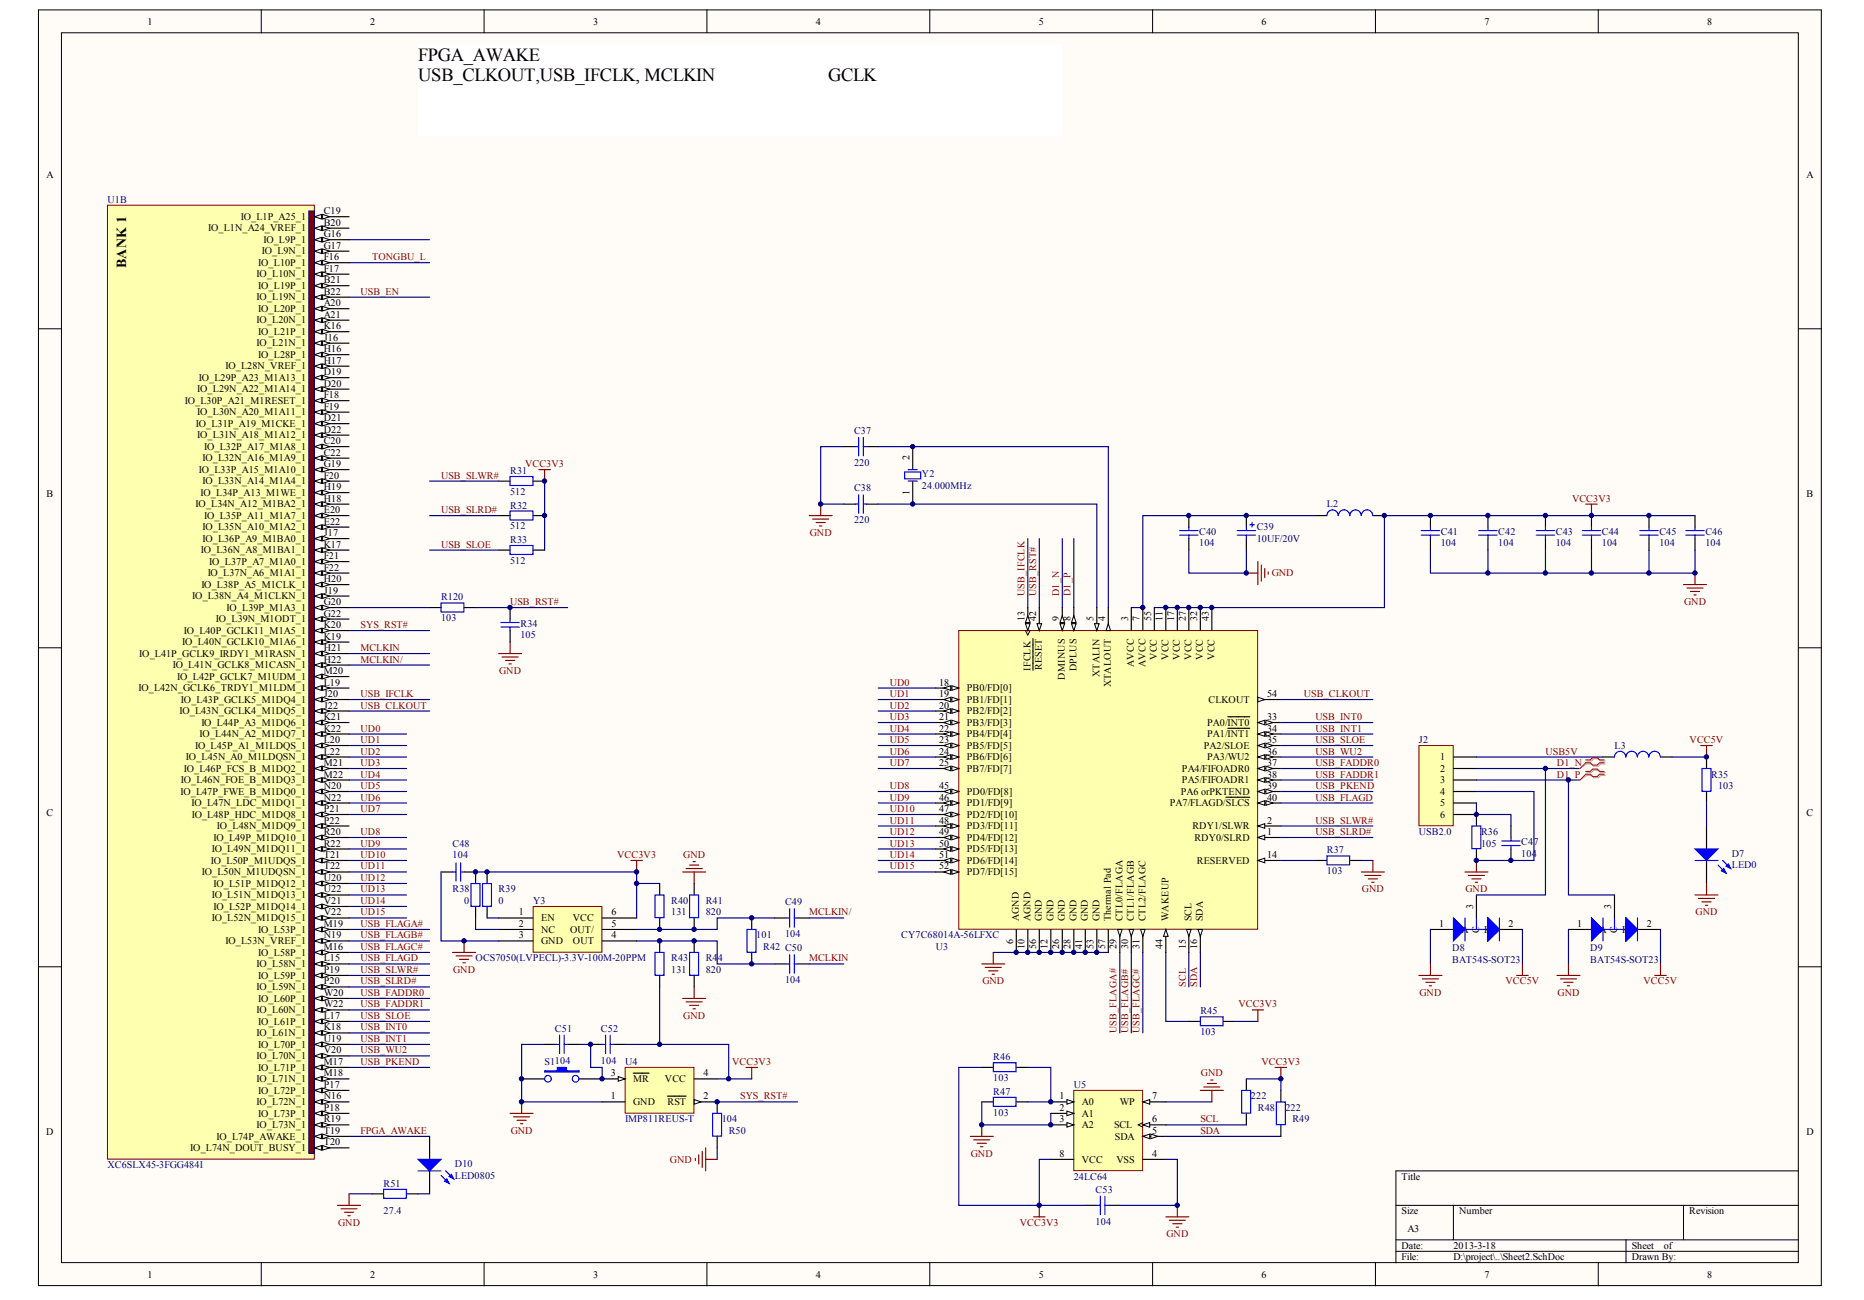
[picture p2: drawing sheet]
<svg xmlns="http://www.w3.org/2000/svg" width="287mm" height="200mm" viewBox="0 0 287 200" stroke-linecap="round" stroke-linejoin="round" font-family="sans-serif">
<defs><g id="words">
<g font-size="2.8">
<text x="64.3" y="9.4">FPGA_AWAKE</text>
<text x="64.3" y="12.5">USB_CLKOUT,USB_IFCLK, MCLKIN</text>
<text x="127.4" y="12.5">GCLK</text>
</g>
<text font-size="2.1" x="19.4" y="41.3" transform="rotate(-90 19.4 41.3)">BANK 1</text>
<g font-size="1.6">
<text x="22.7" y="3.8">1</text>
<text x="57" y="3.8">2</text>
<text x="91.3" y="3.8">3</text>
<text x="125.5" y="3.8">4</text>
<text x="159.8" y="3.8">5</text>
<text x="194.1" y="3.8">6</text>
<text x="228.4" y="3.8">7</text>
<text x="262.7" y="3.8">8</text>
<text x="7.2" y="27.4">A</text>
<text x="278" y="27.4">A</text>
<text x="32" y="35.6">IO_L1N_A24_VREF_1</text>
<text x="37.1" y="33.8">IO_L1P_A25_1</text>
<text x="49.8" y="33">C19</text>
<text x="49.8" y="34.7">B20</text>
<text x="39.7" y="40.9">IO_L10P_1</text>
<text x="40.3" y="39.2">IO_L9N_1</text>
<text x="40.5" y="37.4">IO_L9P_1</text>
<text x="49.8" y="36.5">G16</text>
<text x="49.8" y="38.3">G17</text>
<text x="49.8" y="40">F16</text>
<text x="49.8" y="41.8">F17</text>
<text x="39.5" y="42.7">IO_L10N_1</text>
<text x="39.5" y="46.2">IO_L19N_1</text>
<text x="39.7" y="44.5">IO_L19P_1</text>
<text x="39.7" y="48">IO_L20P_1</text>
<text x="49.8" y="43.6">B21</text>
<text x="49.8" y="45.3">B22</text>
<text x="49.8" y="47.1">A20</text>
<text x="39.5" y="49.8">IO_L20N_1</text>
<text x="39.5" y="53.3">IO_L21N_1</text>
<text x="39.7" y="51.5">IO_L21P_1</text>
<text x="49.8" y="48.9">A21</text>
<text x="49.8" y="50.7">K16</text>
<text x="49.8" y="52.4">J16</text>
<text x="30.6" y="58.6">IO_L29P_A23_M1A13_1</text>
<text x="34.7" y="56.8">IO_L28N_VREF_1</text>
<text x="39.7" y="55.1">IO_L28P_1</text>
<text x="49.8" y="54.2">H16</text>
<text x="49.8" y="56">H17</text>
<text x="49.8" y="57.7">D19</text>
<text x="49.8" y="59.5">D20</text>
<text x="28.4" y="62.1">IO_L30P_A21_M1RESET_1</text>
<text x="30.1" y="65.7">IO_L31P_A19_M1CKE_1</text>
<text x="30.3" y="60.4">IO_L29N_A22_M1A14_1</text>
<text x="30.3" y="63.9">IO_L30N_A20_M1A11_1</text>
<text x="49.8" y="61.3">F18</text>
<text x="49.8" y="63">F19</text>
<text x="49.8" y="64.8">D21</text>
<text x="30.3" y="67.5">IO_L31N_A18_M1A12_1</text>
<text x="31.1" y="71">IO_L32N_A16_M1A9_1</text>
<text x="31.4" y="69.2">IO_L32P_A17_M1A8_1</text>
<text x="49.8" y="66.6">D22</text>
<text x="49.8" y="68.3">C20</text>
<text x="49.8" y="70.1">C22</text>
<text x="49.8" y="71.9">G19</text>
<text x="7.2" y="76.5">B</text>
<text x="30.6" y="72.8">IO_L33P_A15_M1A10_1</text>
<text x="30.9" y="76.3">IO_L34P_A13_M1WE_1</text>
<text x="31.1" y="74.5">IO_L33N_A14_M1A4_1</text>
<text x="49.8" y="73.6">F20</text>
<text x="49.8" y="75.4">H19</text>
<text x="49.8" y="77.2">H18</text>
<text x="278" y="76.5">B</text>
<text x="30.1" y="78.1">IO_L34N_A12_M1BA2_1</text>
<text x="31.1" y="81.6">IO_L35N_A10_M1A2_1</text>
<text x="31.1" y="83.4">IO_L36P_A9_M1BA0_1</text>
<text x="31.4" y="79.8">IO_L35P_A11_M1A7_1</text>
<text x="49.8" y="79">E20</text>
<text x="49.8" y="80.7">E22</text>
<text x="49.8" y="82.5">J17</text>
<text x="30.9" y="85.1">IO_L36N_A8_M1BA1_1</text>
<text x="32" y="88.7">IO_L37N_A6_M1A1_1</text>
<text x="32.2" y="86.9">IO_L37P_A7_M1A0_1</text>
<text x="49.8" y="84.3">K17</text>
<text x="49.8" y="86">F21</text>
<text x="49.8" y="87.8">F22</text>
<text x="49.8" y="89.6">H20</text>
<text x="29.6" y="92.2">IO_L38N_A4_M1CLKN_1</text>
<text x="31" y="90.4">IO_L38P_A5_M1CLK_1</text>
<text x="33.2" y="95.8">IO_L39N_M1ODT_1</text>
<text x="34.9" y="94">IO_L39P_M1A3_1</text>
<text x="49.8" y="91.3">J19</text>
<text x="49.8" y="93.1">G20</text>
<text x="49.8" y="94.9">G22</text>
<text x="21.4" y="101.1">IO_L41P_GCLK9_IRDY1_M1RASN_1</text>
<text x="28" y="99.3">IO_L40N_GCLK10_M1A6_1</text>
<text x="28.3" y="97.5">IO_L40P_GCLK11_M1A5_1</text>
<text x="49.8" y="96.6">K20</text>
<text x="49.8" y="98.4">K19</text>
<text x="49.8" y="100.2">H21</text>
<text x="49.8" y="101.9">H22</text>
<text x="21.3" y="106.4">IO_L42N_GCLK6_TRDY1_M1LDM_1</text>
<text x="26.6" y="102.8">IO_L41N_GCLK8_M1CASN_1</text>
<text x="27.3" y="104.6">IO_L42P_GCLK7_M1UDM_1</text>
<text x="49.8" y="103.7">M20</text>
<text x="49.8" y="105.5">L19</text>
<text x="49.8" y="107.3">J20</text>
<text x="144.5" y="105.5">18</text>
<text x="144.5" y="107.3">19</text>
<text x="148.8" y="106.4">PB0/FD[0]</text>
<text x="195" y="107.3">54</text>
<text x="27.6" y="109.9">IO_L43N_GCLK4_M1DQ5_1</text>
<text x="27.8" y="108.1">IO_L43P_GCLK5_M1DQ4_1</text>
<text x="30.7" y="113.4">IO_L44N_A2_M1DQ7_1</text>
<text x="31" y="111.7">IO_L44P_A3_M1DQ6_1</text>
<text x="49.8" y="109">J22</text>
<text x="49.8" y="110.8">K21</text>
<text x="49.8" y="112.6">K22</text>
<text x="144.5" y="109">20</text>
<text x="144.5" y="110.8">21</text>
<text x="144.5" y="112.6">22</text>
<text x="148.8" y="108.1">PB1/FD[1]</text>
<text x="148.8" y="109.9">PB2/FD[2]</text>
<text x="148.8" y="111.7">PB3/FD[3]</text>
<text x="148.8" y="113.4">PB4/FD[4]</text>
<text x="185.8" y="111.7">PA0/INT0</text>
<text x="185.8" y="113.4">PA1/INT1</text>
<text x="186" y="108.1">CLKOUT</text>
<text x="195" y="110.8">33</text>
<text x="195" y="112.6">34</text>
<text x="28.3" y="118.8">IO_L46P_FCS_B_M1DQ2_1</text>
<text x="28.6" y="117">IO_L45N_A0_M1LDQSN_1</text>
<text x="30" y="115.2">IO_L45P_A1_M1LDQS_1</text>
<text x="49.8" y="114.3">L20</text>
<text x="49.8" y="116.1">L22</text>
<text x="49.8" y="117.9">M21</text>
<text x="49.8" y="119.6">M22</text>
<text x="144.5" y="114.3">23</text>
<text x="144.5" y="116.1">24</text>
<text x="144.5" y="117.9">25</text>
<text x="148.8" y="115.2">PB5/FD[5]</text>
<text x="148.8" y="117">PB6/FD[6]</text>
<text x="148.8" y="118.8">PB7/FD[7]</text>
<text x="181.9" y="118.8">PA4/FIFOADR0</text>
<text x="185.2" y="115.2">PA2/SLOE</text>
<text x="185.8" y="117">PA3/WU2</text>
<text x="195" y="114.3">35</text>
<text x="195" y="116.1">36</text>
<text x="195" y="117.9">37</text>
<text x="195" y="119.6">38</text>
<text x="221.6" y="117">1</text>
<text x="221.6" y="118.8">2</text>
<text x="7.2" y="125.6">C</text>
<text x="27.8" y="122.3">IO_L47P_FWE_B_M1DQ0_1</text>
<text x="27.8" y="120.5">IO_L46N_FOE_B_M1DQ3_1</text>
<text x="29.5" y="124.1">IO_L47N_LDC_M1DQ1_1</text>
<text x="29.5" y="125.8">IO_L48P_HDC_M1DQ8_1</text>
<text x="49.8" y="121.4">N20</text>
<text x="49.8" y="123.2">N22</text>
<text x="49.8" y="124.9">P21</text>
<text x="144.5" y="121.4">45</text>
<text x="144.5" y="123.2">46</text>
<text x="144.5" y="124.9">47</text>
<text x="148.8" y="122.3">PD0/FD[8]</text>
<text x="148.8" y="124.1">PD1/FD[9]</text>
<text x="148.8" y="125.8">PD2/FD[10]</text>
<text x="180" y="124.1">PA7/FLAGD/SLCS</text>
<text x="181.7" y="122.3">PA6 orPKTEND</text>
<text x="181.9" y="120.5">PA5/FIFOADR1</text>
<text x="195" y="121.4">39</text>
<text x="195" y="123.2">40</text>
<text x="221.6" y="120.5">3</text>
<text x="221.6" y="122.3">4</text>
<text x="221.6" y="124.1">5</text>
<text x="221.6" y="125.8">6</text>
<text x="278" y="125.6">C</text>
<text x="32.6" y="131.1">IO_L49N_M1DQ11_1</text>
<text x="32.8" y="129.4">IO_L49P_M1DQ10_1</text>
<text x="33.4" y="127.6">IO_L48N_M1DQ9_1</text>
<text x="49.8" y="126.7">P22</text>
<text x="49.8" y="128.5">R20</text>
<text x="49.8" y="130.2">R22</text>
<text x="144.5" y="126.7">48</text>
<text x="144.5" y="128.5">49</text>
<text x="144.5" y="130.2">50</text>
<text x="148.8" y="127.6">PD3/FD[11]</text>
<text x="148.8" y="129.4">PD4/FD[12]</text>
<text x="148.8" y="131.1">PD5/FD[13]</text>
<text x="183.5" y="127.6">RDY1/SLWR</text>
<text x="183.8" y="129.4">RDY0/SLRD</text>
<text x="195" y="128.5">1</text>
<text x="195" y="126.7">2</text>
<text x="31.1" y="134.7">IO_L50N_M1UDQSN_1</text>
<text x="32.4" y="132.9">IO_L50P_M1UDQS_1</text>
<text x="32.8" y="136.4">IO_L51P_M1DQ12_1</text>
<text x="49.8" y="132">T21</text>
<text x="49.8" y="133.8">T22</text>
<text x="49.8" y="135.6">U20</text>
<text x="49.8" y="137.3">U22</text>
<text x="144.5" y="132">51</text>
<text x="144.5" y="133.8">52</text>
<text x="148.8" y="132.9">PD6/FD[14]</text>
<text x="148.8" y="134.7">PD7/FD[15]</text>
<text x="184.1" y="132.9">RESERVED</text>
<text x="195" y="132">14</text>
<text x="32.6" y="138.2">IO_L51N_M1DQ13_1</text>
<text x="32.6" y="141.7">IO_L52N_M1DQ15_1</text>
<text x="32.8" y="140">IO_L52P_M1DQ14_1</text>
<text x="39.7" y="143.5">IO_L53P_1</text>
<text x="49.8" y="139.1">V21</text>
<text x="49.8" y="140.9">V22</text>
<text x="49.8" y="142.6">M19</text>
<text x="79.8" y="140.9">1</text>
<text x="79.8" y="142.6">2</text>
<text x="83.3" y="141.7">EN</text>
<text x="83.3" y="143.5">NC</text>
<text x="87.7" y="143.5">OUT/</text>
<text x="88.2" y="141.7">VCC</text>
<text x="94.1" y="142.6">5</text>
<text x="94.1" y="140.9">6</text>
<text x="221.4" y="142.6">1</text>
<text x="224.9" y="143.5">A</text>
<text x="228.4" y="143.5">K</text>
<text x="232.1" y="142.6">2</text>
<text x="242.7" y="142.6">1</text>
<text x="246.1" y="143.5">A</text>
<text x="249.6" y="143.5">K</text>
<text x="253.4" y="142.6">2</text>
<text x="34.7" y="145.3">IO_L53N_VREF_1</text>
<text x="39.5" y="148.8">IO_L58N_1</text>
<text x="39.7" y="147.1">IO_L58P_1</text>
<text x="49.8" y="144.4">N19</text>
<text x="49.8" y="146.2">M16</text>
<text x="49.8" y="147.9">L15</text>
<text x="49.8" y="149.7">P19</text>
<text x="79.8" y="144.4">3</text>
<text x="83.3" y="145.3">GND</text>
<text x="88.2" y="145.3">OUT</text>
<text x="94.1" y="144.4">4</text>
<text x="39.5" y="152.4">IO_L59N_1</text>
<text x="39.5" y="155.9">IO_L60N_1</text>
<text x="39.7" y="150.6">IO_L59P_1</text>
<text x="39.7" y="154.1">IO_L60P_1</text>
<text x="49.8" y="151.5">P20</text>
<text x="49.8" y="153.2">W20</text>
<text x="49.8" y="155">W22</text>
<text x="39.5" y="159.4">IO_L61N_1</text>
<text x="39.7" y="157.7">IO_L61P_1</text>
<text x="39.7" y="161.2">IO_L70P_1</text>
<text x="49.8" y="156.8">L17</text>
<text x="49.8" y="158.5">K18</text>
<text x="49.8" y="160.3">U19</text>
<text x="39.5" y="163">IO_L70N_1</text>
<text x="39.5" y="166.5">IO_L71N_1</text>
<text x="39.7" y="164.7">IO_L71P_1</text>
<text x="49.8" y="162.1">V20</text>
<text x="49.8" y="163.9">M17</text>
<text x="49.8" y="165.6">M18</text>
<text x="49.8" y="167.4">P17</text>
<text x="94" y="165.6">3</text>
<text x="97.4" y="166.5">MR</text>
<text x="102.3" y="166.5">VCC</text>
<text x="108.2" y="165.6">4</text>
<text x="39.5" y="170">IO_L72N_1</text>
<text x="39.5" y="173.6">IO_L73N_1</text>
<text x="39.7" y="168.3">IO_L72P_1</text>
<text x="39.7" y="171.8">IO_L73P_1</text>
<text x="49.8" y="169.2">N16</text>
<text x="49.8" y="170.9">P18</text>
<text x="49.8" y="172.7">R19</text>
<text x="94" y="169.2">1</text>
<text x="97.4" y="170">GND</text>
<text x="102.7" y="170">RST</text>
<text x="108.2" y="169.2">2</text>
<text x="163" y="169.2">1</text>
<text x="163" y="172.7">3</text>
<text x="163" y="170.9">2</text>
<text x="166.5" y="170">A0</text>
<text x="166.5" y="173.6">A2</text>
<text x="166.5" y="171.8">A1</text>
<text x="171.4" y="173.6">SCL</text>
<text x="172.3" y="170">WP</text>
<text x="177.3" y="169.2">7</text>
<text x="177.3" y="172.7">6</text>
<text x="7.1" y="174.7">D</text>
<text x="29.3" y="177.1">IO_L74N_DOUT_BUSY_1</text>
<text x="33.3" y="175.4">IO_L74P_AWAKE_1</text>
<text x="49.8" y="174.5">T19</text>
<text x="49.8" y="176.2">T20</text>
<text x="163" y="178">8</text>
<text x="166.5" y="178.9">VCC</text>
<text x="171.6" y="175.4">SDA</text>
<text x="171.8" y="178.9">VSS</text>
<text x="177.3" y="174.5">5</text>
<text x="177.3" y="178">4</text>
<text x="277.9" y="174.7">D</text>
<text x="215.7" y="181.5">Title</text>
<text x="215.7" y="186.8">Size</text>
<text x="216.6" y="189.5">A3</text>
<text x="224.5" y="186.8">Number</text>
<text x="259.9" y="186.8">Revision</text>
<text x="22.7" y="196.6">1</text>
<text x="57" y="196.6">2</text>
<text x="91.3" y="196.6">3</text>
<text x="125.5" y="196.6">4</text>
<text x="159.8" y="196.6">5</text>
<text x="194.1" y="196.6">6</text>
<text x="215.7" y="192.2">Date:</text>
<text x="215.7" y="193.9">File:</text>
<text x="223.6" y="192.2">2013-3-18</text>
<text x="223.6" y="193.9">D:\project\..\Sheet2.SchDoc</text>
<text x="228.4" y="196.6">7</text>
<text x="251.1" y="192.2">Sheet</text>
<text x="251.1" y="193.9">Drawn By:</text>
<text x="256" y="192.2">of</text>
<text x="262.7" y="196.6">8</text>
</g>
<g font-size="1.6" fill="#000080">
<text x="16.5" y="31.2">U1B</text>
<text x="131.4" y="66.7">C37</text>
<text x="131.4" y="71.7">220</text>
<text x="78.5" y="72.9">R31</text>
<text x="78.5" y="76.1">512</text>
<text x="131.4" y="75.6">C38</text>
<text x="141.9" y="73.5">Y2</text>
<text x="141.9" y="75.2">24.000MHz</text>
<text x="78.5" y="83.6">R33</text>
<text x="78.5" y="78.2">R32</text>
<text x="78.5" y="81.4">512</text>
<text x="131.4" y="80.5">220</text>
<text x="184.5" y="82.3">C40</text>
<text x="193.4" y="81.6">C39</text>
<text x="193.4" y="83.4">10UF/20V</text>
<text x="204.2" y="78.1">L2</text>
<text x="221.7" y="82.3">C41</text>
<text x="230.5" y="82.3">C42</text>
<text x="239.4" y="82.3">C43</text>
<text x="246.5" y="82.3">C44</text>
<text x="255.3" y="82.3">C45</text>
<text x="262.4" y="82.3">C46</text>
<text x="78.5" y="86.7">512</text>
<text x="184.5" y="84.1">104</text>
<text x="221.7" y="84.1">104</text>
<text x="230.5" y="84.1">104</text>
<text x="239.4" y="84.1">104</text>
<text x="246.5" y="84.1">104</text>
<text x="255.3" y="84.1">104</text>
<text x="262.4" y="84.1">104</text>
<text x="67.9" y="92.4">R120</text>
<text x="67.9" y="95.6">103</text>
<text x="80.1" y="96.5">R34</text>
<text x="80.1" y="98.2">105</text>
<text x="218.3" y="114.3">J2</text>
<text x="248.4" y="115.2">L3</text>
<text x="263.3" y="119.6">R35</text>
<text x="264.3" y="121.4">103</text>
<text x="69.6" y="130.2">C48</text>
<text x="204.2" y="131.3">R37</text>
<text x="218.3" y="128.5">USB2.0</text>
<text x="227.9" y="128.5">R36</text>
<text x="227.9" y="130.2">105</text>
<text x="234.1" y="130.1">C47</text>
<text x="234.1" y="131.8">104</text>
<text x="266.5" y="131.8">D7</text>
<text x="69.6" y="132">104</text>
<text x="69.6" y="137.3">R38</text>
<text x="76.7" y="137.3">R39</text>
<text x="204.2" y="134.5">103</text>
<text x="266.5" y="133.6">LED0</text>
<text x="71.4" y="139.1">0</text>
<text x="76.7" y="139.1">0</text>
<text x="82" y="139.1">Y3</text>
<text x="103.3" y="139.1">R40</text>
<text x="103.3" y="140.9">131</text>
<text x="108.6" y="139.1">R41</text>
<text x="108.6" y="140.9">820</text>
<text x="120.8" y="139.3">C49</text>
<text x="73.2" y="147.9">OCS7050(LVPECL)-3.3V-100M-20PPM</text>
<text x="103.3" y="147.9">R43</text>
<text x="103.3" y="149.7">131</text>
<text x="108.6" y="147.9">R4</text>
<text x="108.6" y="149.7">820</text>
<text x="110.4" y="147.9">4</text>
<text x="116.4" y="144.4">101</text>
<text x="117.4" y="146.2">R42 C50</text>
<text x="120.8" y="144.2">104</text>
<text x="138.7" y="144.4">CY7C68014A-56LFXC</text>
<text x="144" y="146.2">U3</text>
<text x="223.5" y="146.3">D8</text>
<text x="223.5" y="148.1">BAT54S-SOT23</text>
<text x="244.7" y="146.3">D9</text>
<text x="244.7" y="148.1">BAT54S-SOT23</text>
<text x="120.8" y="151.3">104</text>
<text x="85.4" y="158.7">C51</text>
<text x="92.5" y="158.7">C52</text>
<text x="184.7" y="156.1">R45</text>
<text x="184.7" y="159.3">103</text>
<text x="83.8" y="163.9">S1104</text>
<text x="92.5" y="163.7">104</text>
<text x="96.2" y="163.9">U4</text>
<text x="152.8" y="163.1">R46</text>
<text x="152.8" y="166.3">103</text>
<text x="165.2" y="167.4">U5</text>
<text x="96.2" y="172.7">IMP811REUS-T</text>
<text x="111.1" y="172.7">104</text>
<text x="152.8" y="168.5">R47</text>
<text x="152.8" y="171.6">103</text>
<text x="192.5" y="169.2">222</text>
<text x="193.5" y="170.9">R48</text>
<text x="197.8" y="170.9">222</text>
<text x="198.9" y="172.7">R49</text>
<text x="16.5" y="179.8">XC6SLX45-3FGG484I</text>
<text x="70" y="179.6">D10</text>
<text x="112.1" y="174.5">R50</text>
<text x="59" y="182.6">R51</text>
<text x="70" y="181.4">LED0805</text>
<text x="165.2" y="181.5">24LC64</text>
<text x="168.6" y="183.5">C53</text>
<text x="59" y="186.8">27.4</text>
<text x="168.6" y="188.4">104</text>
</g>
<g font-size="1.6" fill="#800000">
<text x="57.2" y="40">TONGBU_L</text>
<text x="55.5" y="45.3">USB_EN</text>
<text x="80.8" y="71.9">VCC3V3</text>
<text x="67.9" y="73.6">USB_SLWR#</text>
<text x="241.9" y="77.2">VCC3V3</text>
<text x="67.9" y="79">USB_SLRD#</text>
<text x="124.6" y="82.5">GND</text>
<text x="67.9" y="84.3">USB_SLOE</text>
<text x="195.7" y="88.7">GND</text>
<text x="78.5" y="93.1">USB_RST#</text>
<text x="259.1" y="93.1">GND</text>
<text x="55.5" y="100.2">MCLKIN</text>
<text x="55.5" y="96.6">SYS_RST#</text>
<text x="55.5" y="101.9">MCLKIN/</text>
<text x="55.5" y="107.3">USB_IFCLK</text>
<text x="76.8" y="103.7">GND</text>
<text x="136.9" y="105.5">UD0</text>
<text x="136.9" y="107.3">UD1</text>
<text x="200.6" y="107.3">USB_CLKOUT</text>
<text x="55.5" y="109">USB_CLKOUT</text>
<text x="55.5" y="112.6">UD0</text>
<text x="136.9" y="109">UD2</text>
<text x="136.9" y="110.8">UD3</text>
<text x="136.9" y="112.6">UD4</text>
<text x="202.4" y="110.8">USB_INT0</text>
<text x="202.4" y="112.6">USB_INT1</text>
<text x="55.5" y="114.3">UD1</text>
<text x="55.5" y="116.1">UD2</text>
<text x="55.5" y="117.9">UD3</text>
<text x="55.5" y="119.6">UD4</text>
<text x="136.9" y="114.3">UD5</text>
<text x="136.9" y="116.1">UD6</text>
<text x="136.9" y="117.9">UD7</text>
<text x="202.4" y="114.3">USB_SLOE</text>
<text x="202.4" y="117.9">USB_FADDR0</text>
<text x="202.4" y="119.6">USB_FADDR1</text>
<text x="202.4" y="116.1">USB_WU2</text>
<text x="237.8" y="116.1">USB5V</text>
<text x="239.6" y="117.9">D1_N</text>
<text x="239.6" y="119.6">D1_P</text>
<text x="260" y="114.3">VCC5V</text>
<text x="55.5" y="121.4">UD5</text>
<text x="55.5" y="123.2">UD6</text>
<text x="55.5" y="124.9">UD7</text>
<text x="136.9" y="121.4">UD8</text>
<text x="136.9" y="123.2">UD9</text>
<text x="136.9" y="124.9">UD10</text>
<text x="202.4" y="123.2">USB_FLAGD</text>
<text x="202.4" y="121.4">USB_PKEND</text>
<text x="55.5" y="128.5">UD8</text>
<text x="55.5" y="130.2">UD9</text>
<text x="136.9" y="126.7">UD11</text>
<text x="136.9" y="128.5">UD12</text>
<text x="136.9" y="130.2">UD13</text>
<text x="202.4" y="126.7">USB_SLWR#</text>
<text x="202.4" y="128.5">USB_SLRD#</text>
<text x="55.5" y="132">UD10</text>
<text x="55.5" y="133.8">UD11</text>
<text x="55.5" y="135.6">UD12</text>
<text x="55.5" y="137.3">UD13</text>
<text x="95" y="132">VCC3V3</text>
<text x="105.1" y="132">GND</text>
<text x="136.9" y="132">UD14</text>
<text x="136.9" y="133.8">UD15</text>
<text x="209.6" y="137.3">GND</text>
<text x="225.5" y="137.3">GND</text>
<text x="55.5" y="139.1">UD14</text>
<text x="55.5" y="140.9">UD15</text>
<text x="55.5" y="142.6">USB_FLAGA#</text>
<text x="124.5" y="140.9">MCLKIN/</text>
<text x="260.9" y="140.9">GND</text>
<text x="55.5" y="144.4">USB_FLAGB#</text>
<text x="55.5" y="146.2">USB_FLAGC#</text>
<text x="55.5" y="147.9">USB_FLAGD</text>
<text x="55.5" y="149.7">USB_SLWR#</text>
<text x="69.7" y="149.7">GND</text>
<text x="124.5" y="147.9">MCLKIN</text>
<text x="55.5" y="151.5">USB_SLRD#</text>
<text x="55.5" y="153.2">USB_FADDR0</text>
<text x="55.5" y="155">USB_FADDR1</text>
<text x="151.2" y="151.5">GND</text>
<text x="190.6" y="155">VCC3V3</text>
<text x="218.4" y="153.2">GND</text>
<text x="231.7" y="151.5">VCC5V</text>
<text x="239.7" y="153.2">GND</text>
<text x="252.9" y="151.5">VCC5V</text>
<text x="55.5" y="156.8">USB_SLOE</text>
<text x="55.5" y="158.5">USB_INT0</text>
<text x="55.5" y="160.3">USB_INT1</text>
<text x="105.1" y="156.8">GND</text>
<text x="55.5" y="163.9">USB_PKEND</text>
<text x="55.5" y="162.1">USB_WU2</text>
<text x="112.7" y="163.9">VCC3V3</text>
<text x="184.8" y="165.6">GND</text>
<text x="194.1" y="163.9">VCC3V3</text>
<text x="113.9" y="169.2">SYS_RST#</text>
<text x="184.7" y="172.7">SCL</text>
<text x="55.5" y="174.5">FPGA_AWAKE</text>
<text x="78.6" y="174.5">GND</text>
<text x="103.1" y="178.9">GND</text>
<text x="149.4" y="178">GND</text>
<text x="184.7" y="174.5">SDA</text>
<text x="52" y="188.6">GND</text>
<text x="156.9" y="188.6">VCC3V3</text>
<text x="179.5" y="190.4">GND</text>
</g>
<g font-size="1.5">
<text x="140" y="70.8" transform="rotate(-90 140 70.8)">2</text>
<text x="140" y="76.2" transform="rotate(-90 140 76.2)">1</text>
<text x="157.7" y="95.6" transform="rotate(-90 157.7 95.6)">13</text>
<text x="159.4" y="95.6" transform="rotate(-90 159.4 95.6)">42</text>
<text x="163" y="95.6" transform="rotate(-90 163 95.6)">9</text>
<text x="164.7" y="95.6" transform="rotate(-90 164.7 95.6)">8</text>
<text x="168.3" y="95.6" transform="rotate(-90 168.3 95.6)">5</text>
<text x="170" y="95.6" transform="rotate(-90 170 95.6)">4</text>
<text x="173.6" y="95.6" transform="rotate(-90 173.6 95.6)">3</text>
<text x="175.4" y="95.6" transform="rotate(-90 175.4 95.6)">7</text>
<text x="177.1" y="95.6" transform="rotate(-90 177.1 95.6)">55</text>
<text x="178.9" y="95.6" transform="rotate(-90 178.9 95.6)">11</text>
<text x="180.7" y="95.6" transform="rotate(-90 180.7 95.6)">17</text>
<text x="182.4" y="95.6" transform="rotate(-90 182.4 95.6)">27</text>
<text x="184.2" y="95.6" transform="rotate(-90 184.2 95.6)">32</text>
<text x="186" y="95.6" transform="rotate(-90 186 95.6)">43</text>
<text x="178" y="101.5" transform="rotate(-90 178 101.5)">VCC</text>
<text x="179.8" y="101.5" transform="rotate(-90 179.8 101.5)">VCC</text>
<text x="181.6" y="101.5" transform="rotate(-90 181.6 101.5)">VCC</text>
<text x="183.3" y="101.5" transform="rotate(-90 183.3 101.5)">VCC</text>
<text x="185.1" y="101.5" transform="rotate(-90 185.1 101.5)">VCC</text>
<text x="186.9" y="101.5" transform="rotate(-90 186.9 101.5)">VCC</text>
<text x="158.5" y="103.2" transform="rotate(-90 158.5 103.2)">IFCLK</text>
<text x="160.3" y="103.1" transform="rotate(-90 160.3 103.1)">RESET</text>
<text x="163.9" y="104.6" transform="rotate(-90 163.9 104.6)">DMINUS</text>
<text x="165.6" y="103.3" transform="rotate(-90 165.6 103.3)">DPLUS</text>
<text x="169.2" y="104.2" transform="rotate(-90 169.2 104.2)">XTALIN</text>
<text x="170.9" y="105.7" transform="rotate(-90 170.9 105.7)">XTALOUT</text>
<text x="174.5" y="102.6" transform="rotate(-90 174.5 102.6)">AVCC</text>
<text x="176.2" y="102.6" transform="rotate(-90 176.2 102.6)">AVCC</text>
<text x="156.8" y="141.8" transform="rotate(-90 156.8 141.8)">AGND</text>
<text x="158.5" y="141.8" transform="rotate(-90 158.5 141.8)">AGND</text>
<text x="160.3" y="141.8" transform="rotate(-90 160.3 141.8)">GND</text>
<text x="162.1" y="141.8" transform="rotate(-90 162.1 141.8)">GND</text>
<text x="163.9" y="141.8" transform="rotate(-90 163.9 141.8)">GND</text>
<text x="165.6" y="141.8" transform="rotate(-90 165.6 141.8)">GND</text>
<text x="167.4" y="141.8" transform="rotate(-90 167.4 141.8)">GND</text>
<text x="169.2" y="141.8" transform="rotate(-90 169.2 141.8)">GND</text>
<text x="170.9" y="141.8" transform="rotate(-90 170.9 141.8)">Thermal Pad</text>
<text x="172.7" y="141.8" transform="rotate(-90 172.7 141.8)">CTL0/FLAGA</text>
<text x="174.5" y="141.8" transform="rotate(-90 174.5 141.8)">CTL1/FLAGB</text>
<text x="176.2" y="141.8" transform="rotate(-90 176.2 141.8)">CTL2/FLAGC</text>
<text x="179.8" y="141.8" transform="rotate(-90 179.8 141.8)">WAKEUP</text>
<text x="183.3" y="141.8" transform="rotate(-90 183.3 141.8)">SCL</text>
<text x="185.1" y="141.8" transform="rotate(-90 185.1 141.8)">SDA</text>
<text x="226.7" y="139.8" transform="rotate(-90 226.7 139.8)">3</text>
<text x="227.6" y="143.5" transform="rotate(-90 227.6 143.5)">C</text>
<text x="247.9" y="139.8" transform="rotate(-90 247.9 139.8)">3</text>
<text x="248.8" y="143.5" transform="rotate(-90 248.8 143.5)">C</text>
<text x="155.9" y="145.2" transform="rotate(-90 155.9 145.2)">6</text>
<text x="157.7" y="146" transform="rotate(-90 157.7 146)">10</text>
<text x="159.4" y="146" transform="rotate(-90 159.4 146)">56</text>
<text x="161.2" y="146" transform="rotate(-90 161.2 146)">12</text>
<text x="163" y="146" transform="rotate(-90 163 146)">26</text>
<text x="164.7" y="146" transform="rotate(-90 164.7 146)">28</text>
<text x="166.5" y="146" transform="rotate(-90 166.5 146)">41</text>
<text x="168.3" y="146" transform="rotate(-90 168.3 146)">53</text>
<text x="170" y="146" transform="rotate(-90 170 146)">57</text>
<text x="171.8" y="146" transform="rotate(-90 171.8 146)">29</text>
<text x="173.6" y="146" transform="rotate(-90 173.6 146)">30</text>
<text x="175.4" y="146" transform="rotate(-90 175.4 146)">31</text>
<text x="178.9" y="146" transform="rotate(-90 178.9 146)">44</text>
<text x="182.4" y="146" transform="rotate(-90 182.4 146)">15</text>
<text x="184.2" y="146" transform="rotate(-90 184.2 146)">16</text>
</g>
<g font-size="1.5" fill="#800000">
<text x="157.7" y="91.7" transform="rotate(-90 157.7 91.7)">USB_IFCLK</text>
<text x="159.4" y="91.7" transform="rotate(-90 159.4 91.7)">USB_RST#</text>
<text x="163" y="91.7" transform="rotate(-90 163 91.7)">D1_N</text>
<text x="164.7" y="91.7" transform="rotate(-90 164.7 91.7)">D1_P</text>
<text x="182.4" y="151.9" transform="rotate(-90 182.4 151.9)">SCL</text>
<text x="184.2" y="151.9" transform="rotate(-90 184.2 151.9)">SDA</text>
<text x="171.8" y="158.9" transform="rotate(-90 171.8 158.9)">USB_FLAGA#</text>
<text x="173.6" y="158.9" transform="rotate(-90 173.6 158.9)">USB_FLAGB#</text>
<text x="175.4" y="158.9" transform="rotate(-90 175.4 158.9)">USB_FLAGC#</text>
</g>
</g></defs>
<g fill="#fffcf8" stroke="#000" stroke-width=".15">
<path d="M5.9 1.5h274.3v196.3h-274.3z"/>
<path d="M9.5 5h267.2v189.3h-267.2z"/>
</g>
<g fill="none" stroke="#000" stroke-width=".15">
<path d="M40.2 1.5v3.5M74.5 1.5v3.5M108.8 1.5v3.5M143.1 1.5v3.5M177.3 1.5v3.5M211.6 1.5v3.5M245.9 1.5v3.5M5.9 50.6h3.6M276.7 50.6h3.6M5.9 99.7h3.6M276.7 99.7h3.6M5.9 148.8h3.6"/>
<path d="M276.7 148.8h3.6M40.2 194.3v3.5M74.5 194.3v3.5M108.8 194.3v3.5M143.1 194.3v3.5M177.3 194.3v3.5M211.6 194.3v3.5M214.8 185.5h61.9M214.8 190.8h61.9M214.8 192.5h61.9M223.6 185.5v5.3M245.9 194.3v3.5"/>
<path d="M250.2 190.8v3.5M259 185.5v5.3M276.7 180.2h-61.9v14.1"/>
</g>
<path d="M147.5 97h46v46h-46z" fill="#ffffb0" stroke="#800000" stroke-width=".15"/>
<path d="M163.5 93.5v3.5M174.1 93.5v3.5M175.8 93.5v3.5M156.4 143v3.5M158.1 143v3.5" fill="none" stroke="#000" stroke-width=".18"/>
<g fill="#fffcf8" stroke="#000" stroke-width=".15">
<path d="M163.1 96h.7l-.3 1z"/>
<path d="M163.5 94.7l.3 1.1h-.7z"/>
</g>
<path d="M165.2 93.5v3.5" fill="none" stroke="#000" stroke-width=".18"/>
<g fill="#fffcf8" stroke="#000" stroke-width=".15">
<path d="M164.9 96h.7l-.4 1z"/>
<path d="M165.2 94.7l.4 1.1h-.7z"/>
</g>
<path d="M159.9 93.5v3.5" fill="none" stroke="#000" stroke-width=".18"/>
<path d="M159.6 96h.7l-.4 1z" fill="#fffcf8" stroke="#000" stroke-width=".15"/>
<path d="M158.9 98.3v4.8M168.8 93.5v3.5" fill="none" stroke="#000" stroke-width=".18"/>
<path d="M168.4 96h.7l-.3 1z" fill="#fffcf8" stroke="#000" stroke-width=".15"/>
<path d="M170.5 93.5v3.5" fill="none" stroke="#000" stroke-width=".18"/>
<path d="M170.5 96l.4 1h-.7z" fill="#fffcf8" stroke="#000" stroke-width=".15"/>
<path d="M193.5 107.6h3.6" fill="none" stroke="#000" stroke-width=".18"/>
<path d="M193.5 107.3l1.1 .3-1.1 .4z" fill="#fffcf8" stroke="#000" stroke-width=".15"/>
<path d="M193.5 111.2h3.6" fill="none" stroke="#000" stroke-width=".18"/>
<g fill="#fffcf8" stroke="#000" stroke-width=".15">
<path d="M193.5 111.2l1.1-.4v.7z"/>
<path d="M194.8 110.8l1 .4-1 .3z"/>
</g>
<path d="M188.9 110.3h3.4M193.5 112.9h3.6" fill="none" stroke="#000" stroke-width=".18"/>
<g fill="#fffcf8" stroke="#000" stroke-width=".15">
<path d="M193.5 112.9l1.1-.3v.7z"/>
<path d="M194.8 112.6l1 .3-1 .4z"/>
</g>
<path d="M188.9 112.1h3.4M193.5 114.7h3.6" fill="none" stroke="#000" stroke-width=".18"/>
<g fill="#fffcf8" stroke="#000" stroke-width=".15">
<path d="M193.5 114.7l1.1-.3v.7z"/>
<path d="M194.8 114.4l1 .3-1 .4z"/>
</g>
<path d="M193.5 116.5h3.6" fill="none" stroke="#000" stroke-width=".18"/>
<g fill="#fffcf8" stroke="#000" stroke-width=".15">
<path d="M193.5 116.5l1.1-.4v.7z"/>
<path d="M194.8 116.1l1 .4-1 .3z"/>
</g>
<path d="M193.5 118.2h3.6" fill="none" stroke="#000" stroke-width=".18"/>
<g fill="#fffcf8" stroke="#000" stroke-width=".15">
<path d="M193.5 118.2l1.1-.3v.7z"/>
<path d="M194.8 117.9l1 .3-1 .4z"/>
</g>
<path d="M193.5 120h3.6" fill="none" stroke="#000" stroke-width=".18"/>
<g fill="#fffcf8" stroke="#000" stroke-width=".15">
<path d="M193.5 120l1.1-.3v.7z"/>
<path d="M194.8 119.7l1 .3-1 .4z"/>
</g>
<path d="M193.5 121.8h3.6" fill="none" stroke="#000" stroke-width=".18"/>
<g fill="#fffcf8" stroke="#000" stroke-width=".15">
<path d="M193.5 121.8l1.1-.4v.7z"/>
<path d="M194.8 121.4l1 .4-1 .3z"/>
</g>
<path d="M193.5 123.6h3.6" fill="none" stroke="#000" stroke-width=".18"/>
<g fill="#fffcf8" stroke="#000" stroke-width=".15">
<path d="M193.5 123.6l1.1-.4v.7z"/>
<path d="M194.8 123.2l1 .4-1 .3z"/>
</g>
<path d="M144 105.9h3.5M188.6 122.7h3.7" fill="none" stroke="#000" stroke-width=".18"/>
<g fill="#fffcf8" stroke="#000" stroke-width=".15">
<path d="M146.5 105.5l1 .4-1 .3z"/>
<path d="M145.2 105.9l1.1-.4v.7z"/>
</g>
<path d="M144 107.6h3.5" fill="none" stroke="#000" stroke-width=".18"/>
<g fill="#fffcf8" stroke="#000" stroke-width=".15">
<path d="M146.5 107.3l1 .3-1 .4z"/>
<path d="M145.2 107.6l1.1-.3v.7z"/>
</g>
<path d="M144 109.4h3.5" fill="none" stroke="#000" stroke-width=".18"/>
<g fill="#fffcf8" stroke="#000" stroke-width=".15">
<path d="M146.5 109.1l1 .3-1 .4z"/>
<path d="M145.2 109.4l1.1-.3v.7z"/>
</g>
<path d="M144 111.2h3.5" fill="none" stroke="#000" stroke-width=".18"/>
<g fill="#fffcf8" stroke="#000" stroke-width=".15">
<path d="M146.5 110.8l1 .4-1 .3z"/>
<path d="M145.2 111.2l1.1-.4v.7z"/>
</g>
<path d="M144 112.9h3.5" fill="none" stroke="#000" stroke-width=".18"/>
<g fill="#fffcf8" stroke="#000" stroke-width=".15">
<path d="M146.5 112.6l1 .3-1 .4z"/>
<path d="M145.2 112.9l1.1-.3v.7z"/>
</g>
<path d="M144 114.7h3.5" fill="none" stroke="#000" stroke-width=".18"/>
<g fill="#fffcf8" stroke="#000" stroke-width=".15">
<path d="M146.5 114.4l1 .3-1 .4z"/>
<path d="M145.2 114.7l1.1-.3v.7z"/>
</g>
<path d="M144 116.5h3.5" fill="none" stroke="#000" stroke-width=".18"/>
<g fill="#fffcf8" stroke="#000" stroke-width=".15">
<path d="M146.5 116.1l1 .4-1 .3z"/>
<path d="M145.2 116.5l1.1-.4v.7z"/>
</g>
<path d="M144 118.2h3.5" fill="none" stroke="#000" stroke-width=".18"/>
<g fill="#fffcf8" stroke="#000" stroke-width=".15">
<path d="M146.5 117.9l1 .3-1 .4z"/>
<path d="M145.2 118.2l1.1-.3v.7z"/>
</g>
<path d="M144 121.8h3.5" fill="none" stroke="#000" stroke-width=".18"/>
<g fill="#fffcf8" stroke="#000" stroke-width=".15">
<path d="M146.5 121.4l1 .4-1 .3z"/>
<path d="M145.2 121.8l1.1-.4v.7z"/>
</g>
<path d="M144 123.6h3.5" fill="none" stroke="#000" stroke-width=".18"/>
<g fill="#fffcf8" stroke="#000" stroke-width=".15">
<path d="M146.5 123.2l1 .4-1 .3z"/>
<path d="M145.2 123.6l1.1-.4v.7z"/>
</g>
<path d="M144 125.3h3.5" fill="none" stroke="#000" stroke-width=".18"/>
<g fill="#fffcf8" stroke="#000" stroke-width=".15">
<path d="M146.5 125l1 .3-1 .4z"/>
<path d="M145.2 125.3l1.1-.3v.7z"/>
</g>
<path d="M144 127.1h3.5" fill="none" stroke="#000" stroke-width=".18"/>
<g fill="#fffcf8" stroke="#000" stroke-width=".15">
<path d="M146.5 126.7l1 .4-1 .3z"/>
<path d="M145.2 127.1l1.1-.4v.7z"/>
</g>
<path d="M144 128.9h3.5" fill="none" stroke="#000" stroke-width=".18"/>
<g fill="#fffcf8" stroke="#000" stroke-width=".15">
<path d="M146.5 128.5l1 .4-1 .3z"/>
<path d="M145.2 128.9l1.1-.4v.7z"/>
</g>
<path d="M144 130.6h3.5" fill="none" stroke="#000" stroke-width=".18"/>
<g fill="#fffcf8" stroke="#000" stroke-width=".15">
<path d="M146.5 130.3l1 .3-1 .4z"/>
<path d="M145.2 130.6l1.1-.3v.7z"/>
</g>
<path d="M144 132.4h3.5" fill="none" stroke="#000" stroke-width=".18"/>
<g fill="#fffcf8" stroke="#000" stroke-width=".15">
<path d="M146.5 132l1 .4-1 .4z"/>
<path d="M145.2 132.4l1.1-.4v.8z"/>
</g>
<path d="M144 134.2h3.5" fill="none" stroke="#000" stroke-width=".18"/>
<g fill="#fffcf8" stroke="#000" stroke-width=".15">
<path d="M146.5 133.8l1 .4-1 .3z"/>
<path d="M145.2 134.2l1.1-.4v.7z"/>
</g>
<path d="M193.5 128.9h3.6" fill="none" stroke="#000" stroke-width=".18"/>
<path d="M193.5 128.9l1.1-.4v.7z" fill="#fffcf8" stroke="#000" stroke-width=".15"/>
<path d="M193.5 127.1h3.6" fill="none" stroke="#000" stroke-width=".18"/>
<path d="M193.5 127.1l1.1-.4v.7z" fill="#fffcf8" stroke="#000" stroke-width=".15"/>
<path d="M172.3 143v3.5" fill="none" stroke="#000" stroke-width=".18"/>
<path d="M171.9 143h.8l-.4 1.1z" fill="#fffcf8" stroke="#000" stroke-width=".15"/>
<path d="M174.1 143v3.5" fill="none" stroke="#000" stroke-width=".18"/>
<path d="M173.7 143h.7l-.3 1.1z" fill="#fffcf8" stroke="#000" stroke-width=".15"/>
<path d="M175.8 143v3.5" fill="none" stroke="#000" stroke-width=".18"/>
<path d="M175.5 143h.7l-.4 1.1z" fill="#fffcf8" stroke="#000" stroke-width=".15"/>
<path d="M158.1 93.5v3.5" fill="none" stroke="#000" stroke-width=".18"/>
<path d="M157.8 97l.3 .7 .4-.7" fill="none" stroke="#000" stroke-width=".15"/>
<g fill="#fffcf8" stroke="#000" stroke-width=".15">
<path d="M157.8 96h.7l-.4 1z"/>
<path d="M158.1 94.7l.4 1.1h-.7z"/>
</g>
<path d="M193.5 132.4h3.6" fill="none" stroke="#000" stroke-width=".18"/>
<path d="M193.5 132.4l1.1-.4v.8z" fill="#fffcf8" stroke="#000" stroke-width=".15"/>
<path d="M179.4 143v3.5" fill="none" stroke="#000" stroke-width=".18"/>
<path d="M179.4 143l.3 1.1h-.7z" fill="#fffcf8" stroke="#000" stroke-width=".15"/>
<path d="M182.9 143v3.5" fill="none" stroke="#000" stroke-width=".18"/>
<path d="M182.6 143h.7l-.4 1.1z" fill="#fffcf8" stroke="#000" stroke-width=".15"/>
<path d="M184.7 143v3.5" fill="none" stroke="#000" stroke-width=".18"/>
<path d="M184.3 143h.7l-.3 1.1z" fill="#fffcf8" stroke="#000" stroke-width=".15"/>
<g fill="none" stroke="#000" stroke-width=".18">
<path d="M129.8 68.7h1.8M129.8 77.6h1.8M133.4 68.7h1.7M133.4 77.6h1.7M140.4 68.7v3.6M140.4 74v3.6M182.9 79.3v1.8M191.8 79.3v1.8M202.4 79.3h1.8M211.2 79.3h1.8M220.1 79.3v1.8M177.6 93.5v3.5"/>
<path d="M179.4 93.5v3.5M181.2 93.5v3.5M182.9 82.9v1.7M182.9 93.5v3.5M184.7 93.5v3.5M186.5 93.5v3.5M191.8 82.9v1.7M220.1 82.9v1.7M202.4 132.4h1.8M207.7 132.4h1.8M159.9 143v3.5M161.7 143v3.5"/>
<path d="M163.5 143v3.5M165.2 143v3.5M167 143v3.5M168.8 143v3.5M170.5 143v3.5M182.9 157.2h1.8M188.2 157.2h1.8"/>
</g>
<g fill="none" stroke="#000080" stroke-width=".18">
<path d="M129.8 68.7h-3.5v8.9h3.5M135.1 68.7h35.4v24.8M135.1 77.6h33.7v15.9M202.4 79.3h-26.6v14.2h-1.7M260.8 79.3h-47.8v14.2h-35.4M158.1 82.9v10.6M159.9 82.9v10.6M163.5 82.9v10.6M165.2 82.9v10.6M182.9 84.6v3.6h8.9v-3.6M220.1 84.6v3.6h40.7v-3.6M228.9 84.6v3.6"/>
<path d="M237.8 84.6v3.6M244.9 84.6v3.6M253.7 84.6v3.6M135.1 105.9h8.9M135.1 107.6h8.9M135.1 109.4h8.9M135.1 111.2h8.9M135.1 112.9h8.9M135.1 114.7h8.9M135.1 116.5h8.9M135.1 118.2h8.9M197.1 114.7h14.1"/>
<path d="M197.1 118.2h14.1M135.1 121.8h8.9M135.1 123.6h8.9M135.1 125.3h8.9M135.1 127.1h8.9M135.1 128.9h8.9M135.1 130.6h8.9M135.1 132.4h8.9M135.1 134.2h8.9M197.1 123.6h14.1M197.1 127.1h14.1M197.1 128.9h14.1"/>
<path d="M197.1 132.4h5.3M197.1 120h14.1M209.5 132.4h1.7M152.8 146.5h17.7M172.3 146.5v12.4M174.1 146.5v12.4M175.8 146.5v12.4M179.4 146.5v10.7h3.5M182.9 146.5v5.4M184.7 146.5v5.4M190 157.2h3.5"/>
</g>
<g fill="none" stroke="#00f" stroke-width=".18">
<path d="M131.6 68.7h.5M131.6 77.6h.5M132.1 67.3v2.8M132.1 76.2v2.8M132.8 67.3v2.8M132.8 76.2v2.8M132.8 68.7h.6M132.8 77.6h.6M139.2 72.6h2.5v1.1h-2.5zM139.7 72.3h1.4M139.7 74h1.4M205.9 79.3a.87 .87 0 0 0-.9-.9 .87 .87 0 0 0-.8 .9"/>
<path d="M207.7 79.3a.87 .87 0 0 0-.9-.9 .87 .87 0 0 0-.9 .9M209.4 79.3a.87 .87 0 0 0-.8-.9 .87 .87 0 0 0-.9 .9M211.2 79.3a.87 .87 0 0 0-.9-.9 .87 .87 0 0 0-.8 .9M181.5 81.6h2.8M181.5 82.3h2.8M182.9 81.1v.5M182.9 82.3v.6M190.4 81.6h2.8M190.4 82.3h2.8M191.8 81.1v.5M191.8 82.3v.6M192.3 80.7h.7"/>
<path d="M192.7 80.4v.7M218.7 81.6h2.8M218.7 82.3h2.8M220.1 81.1v.5M220.1 82.3v.6M204.2 131.7h3.5v1.4h-3.5zM184.7 156.5h3.5v1.3h-3.5z"/>
</g>
<g fill="none" stroke="#800000" stroke-width=".18">
<path d="M124.5 79.3h3.6M125 79.9h2.5M126.3 77.6v1.7M125.6 80.4h1.4M126.1 80.9h.4M191.8 88.2h1.7M193.5 86.4v3.5M194.1 86.9v2.5M194.6 87.5v1.4M195.1 88v.4M259 89.9h3.6M259.6 90.5h2.4"/>
<path d="M260.1 91h1.4M260.6 91.5h.4M260.8 88.2v1.7M209.5 134.2h3.5M210 134.7h2.5M210.5 135.2h1.5M211.1 135.8h.3M211.2 132.4v1.8M151.1 148.3h3.5M151.6 148.8h2.5M152.1 149.4h1.4M152.7 149.9h.3"/>
<path d="M152.8 146.5v1.8M192.7 155.4h1.7M193.5 155.4v1.8"/>
</g>
<path d="M165.2 167.8h10.6v12.3h-10.6z" fill="#ffffb0" stroke="#800000" stroke-width=".15"/>
<path d="M161.7 169.5h3.5" fill="none" stroke="#000" stroke-width=".18"/>
<path d="M164.2 169.2l1 .3-1 .4z" fill="#fffcf8" stroke="#000" stroke-width=".15"/>
<path d="M175.8 174.8h3.6" fill="none" stroke="#000" stroke-width=".18"/>
<g fill="#fffcf8" stroke="#000" stroke-width=".15">
<path d="M175.8 174.8l1.1-.3v.7z"/>
<path d="M177.1 174.5l1 .3-1 .4z"/>
</g>
<path d="M161.7 173.1h3.5" fill="none" stroke="#000" stroke-width=".18"/>
<path d="M164.2 172.7l1 .4-1 .3z" fill="#fffcf8" stroke="#000" stroke-width=".15"/>
<path d="M161.7 171.3h3.5" fill="none" stroke="#000" stroke-width=".18"/>
<path d="M164.2 171l1 .3-1 .4z" fill="#fffcf8" stroke="#000" stroke-width=".15"/>
<path d="M175.8 169.5h3.6" fill="none" stroke="#000" stroke-width=".18"/>
<path d="M175.8 169.5l1.1-.3v.7z" fill="#fffcf8" stroke="#000" stroke-width=".15"/>
<path d="M175.8 178.4h3.6M175.8 173.1h3.6" fill="none" stroke="#000" stroke-width=".18"/>
<path d="M175.8 172.7l-.7 .4 .7 .3" fill="none" stroke="#000" stroke-width=".15"/>
<path d="M175.8 173.1l1.1-.4v.7z" fill="#fffcf8" stroke="#000" stroke-width=".15"/>
<path d="M151.1 169.5h1.7M151.1 164.2h1.7M156.4 169.5h1.7M156.4 164.2h1.7M161.7 178.4h3.5M191.8 166v1.8M191.8 171.3v1.8M197.1 167.8v1.7M197.1 173.1v1.7M167 185.5h1.8M170.5 185.5h1.8" fill="none" stroke="#000" stroke-width=".18"/>
<path d="M152.8 168.8h3.5v1.4h-3.5zM152.8 163.5h3.5v1.4h-3.5zM191.1 167.8h1.3v3.5h-1.3zM196.4 169.5h1.4v3.5h-1.4zM168.8 185.5h.5M169.3 184v2.9M170 184v2.9M170 185.5h.5" fill="none" stroke="#00f" stroke-width=".18"/>
<path d="M151.1 169.5v3.6h10.6v-1.8M151.1 164.2h-3.6v21.3h12.4M158.1 164.2h3.6v5.3h-3.6M161.7 178.4h-1.8v7.1h7.1M179.4 178.4h1.8v7.1h-8.9M179.4 169.5h7.1M179.4 173.1h12.4M179.4 174.8h17.7M191.8 166h5.3v1.8" fill="none" stroke="#000080" stroke-width=".18"/>
<g fill="none" stroke="#800000" stroke-width=".18">
<path d="M149.3 174.8h3.5M149.8 175.4h2.5M150.4 175.9h1.4M150.9 176.4h.3M151.1 173.1v1.7M184.7 167.8h3.5M185.2 167.2h2.5M185.8 166.7h1.4M186.3 166.2h.3M186.5 167.8v1.7M196.2 164.2h1.8M197.1 164.2v1.8"/>
<path d="M159 187.2h1.8M159.9 185.5v1.7M179.4 187.2h3.5M179.9 187.8h2.5M180.4 188.3h1.5M181 188.8h.3M181.2 185.5v1.7"/>
</g>
<path d="M218.3 114.7h5.3v12.4h-5.3z" fill="#ffffb0" stroke="#800000" stroke-width=".15"/>
<g fill="none" stroke="#000" stroke-width=".18">
<path d="M223.6 116.5h3.6M223.6 118.2h3.6M246.6 116.5h1.8M255.5 116.5h1.8M262.6 116.5v1.7M67.9 134.2h1.7M71.4 134.2h1.8M223.6 120h3.6M223.6 121.8h3.6M223.6 123.6h3.6M223.6 125.3h3.6M227.2 137.7v3.5"/>
<path d="M248.4 137.7v3.5M262.6 121.8v1.8M262.6 127.1v3.5M262.6 132.4v3.5M220.1 143h3.5M230.7 143h3.6M241.3 143h3.6M252 143h3.5M66.1 174.8v3.6M57.2 183.7h1.8M62.6 183.7h1.7M66.1 180.2v3.5"/>
</g>
<g fill="none" stroke="#00f" stroke-width=".18">
<path d="M250.2 116.5a.87 .87 0 0 0-.9-.9 .87 .87 0 0 0-.9 .9M251.9 116.5a.87 .87 0 0 0-.8-.9 .87 .87 0 0 0-.9 .9M253.7 116.5a.87 .87 0 0 0-.9-.9 .87 .87 0 0 0-.8 .9M255.5 116.5a.87 .87 0 0 0-.9-.9 .87 .87 0 0 0-.9 .9M261.9 118.2h1.3v3.6h-1.3zM69.6 134.2h.6M70.2 132.8v2.8M70.9 132.8v2.8M70.9 134.2h.5M260.8 132.4h3.5M264.3 133.1l1.3 1.2M265.1 132.4l1.2 1.2"/>
<path d="M225.4 143h3.5M225.4 141.2v3.6M227.2 141.2v1.8M230.7 141.2v3.6M246.6 143h3.6M246.6 141.2v3.6M248.4 141.2v1.8M252 141.2v3.6M59 183h3.5v1.4h-3.5zM64.3 180.2h3.6M67.9 180.9l1.2 1.2M68.6 180.2l1.2 1.2"/>
</g>
<g fill="none" stroke="#000080" stroke-width=".18">
<path d="M53.7 97h12.4M53.7 107.6h12.4M53.7 102.3h12.4M53.7 100.6h12.4M53.7 109.4h12.4M197.1 107.6h14.1M227.2 116.5h19.4M227.2 118.2h15.9M257.3 116.5h5.3M227.2 120h15.9M262.6 123.6v3.5M220.1 143v5.3"/>
<path d="M234.3 143v5.3M241.3 143v5.3M255.5 143v5.3M53.7 174.8h12.4M53.7 183.7h3.5M64.3 183.7h1.8"/>
</g>
<g fill="none" stroke="#800000" stroke-width=".18">
<path d="M261.7 114.7h1.8M262.6 114.7v1.8M97.1 132.4h1.7M98 132.4v1.8M225.4 134.2h3.5M225.9 134.7h2.5M226.5 135.2h1.4M227 135.8h.4M227.2 132.4v1.8M260.8 137.7h3.5M261.3 138.2h2.5M261.9 138.8h1.4"/>
<path d="M262.4 139.3h.4M262.6 135.9v1.8M69.6 146.5h3.6M70.2 147.1h2.4M70.7 147.6h1.4M71.2 148.1h.4M71.4 144.8v1.7M218.3 150.1h3.6M218.9 150.6h2.4M219.4 151.1h1.4M219.9 151.7h.4M220.1 148.3v1.8"/>
<path d="M239.6 150.1h3.5M240.1 150.6h2.5M240.6 151.1h1.4M241.2 151.7h.3M241.3 148.3v1.8M51.9 185.5h3.6M52.5 186h2.4M53 186.5h1.4M53.5 187.1h.4M53.7 183.7v1.8"/>
</g>
<g fill="#00f" stroke="#00f" stroke-width=".18">
<path d="M260.8 130.6h3.5l-1.7 1.8z"/>
<path d="M264.9 134l.3-.4 .4 .7z"/>
<path d="M265.6 133.3l.3-.4 .4 .7z"/>
<path d="M223.6 141.2l1.8 1.8-1.8 1.8z"/>
<path d="M228.9 141.2l1.8 1.8-1.8 1.8z"/>
<path d="M244.9 141.2l1.7 1.8-1.7 1.8z"/>
<path d="M250.2 141.2l1.8 1.8-1.8 1.8z"/>
<path d="M64.3 178.4h3.6l-1.8 1.8z"/>
<path d="M68.4 181.7l.4-.3 .3 .7z"/>
<path d="M69.1 181l.4-.3 .3 .7z"/>
</g>
<path d="M96.2 164.2h10.6v7.1h-10.6z" fill="#ffffb0" stroke="#800000" stroke-width=".15"/>
<path d="M92.6 169.5h3.6M92.6 166h3.6M106.8 166h3.6" fill="none" stroke="#000" stroke-width=".18"/>
<path d="M95.1 165.7l1.1 .3-1.1 .4z" fill="#fffcf8" stroke="#000" stroke-width=".15"/>
<path d="M97.4 165.1h2.5M106.8 169.5h3.6" fill="none" stroke="#000" stroke-width=".18"/>
<path d="M106.8 169.2l1.1 .3-1.1 .4z" fill="#fffcf8" stroke="#000" stroke-width=".15"/>
<g fill="none" stroke="#000" stroke-width=".18">
<path d="M228.9 79.3v1.8M237.8 79.3v1.8M244.9 79.3v1.8M253.7 79.3v1.8M260.8 79.3v1.8M228.9 82.9v1.7M237.8 82.9v1.7M244.9 82.9v1.7M253.7 82.9v1.7M260.8 82.9v1.7M80.3 166h3.5M89.1 166h3.5"/>
<path d="M102.7 168.7h2.9M110.4 169.5v1.8M110.4 174.8v1.8"/>
</g>
<path d="M78.5 171.3h3.5M79 171.8h2.5M79.6 172.4h1.4M80.1 172.9h.3M80.3 169.5v1.8M107 178.2v.4M107.5 177.7v1.4M108 177.1v2.5M108.6 176.6v3.6M108.6 178.4h1.8M114.8 164.2h1.7M115.7 164.2v1.8" fill="none" stroke="#800000" stroke-width=".18"/>
<g fill="none" stroke="#00f" stroke-width=".18">
<path d="M227.5 81.6h2.9M227.5 82.3h2.9M228.9 81.1v.5M228.9 82.3v.6M236.4 81.6h2.8M236.4 82.3h2.8M237.8 81.1v.5M237.8 82.3v.6M243.5 81.6h2.8M243.5 82.3h2.8M244.9 81.1v.5M244.9 82.3v.6"/>
<path d="M252.3 81.6h2.8M252.3 82.3h2.8M253.7 81.1v.5M253.7 82.3v.6M259.4 81.6h2.8M259.4 82.3h2.8M260.8 81.1v.5M260.8 82.3v.6M109.6 171.3h1.4v3.5h-1.4z"/>
<circle cx="84.3" cy="166" r=".51"/>
<circle cx="88.6" cy="166" r=".51"/>
</g>
<g fill="none" stroke="#000080" stroke-width=".18">
<path d="M53.7 112.9h8.9M53.7 114.7h8.9M53.7 116.5h8.9M53.7 118.2h8.9M53.7 120h8.9M53.7 121.8h8.9M53.7 123.6h8.9M53.7 125.3h8.9M53.7 128.9h8.9M53.7 130.6h8.9M53.7 132.4h8.9M53.7 134.2h8.9"/>
<path d="M53.7 135.9h8.9M53.7 137.7h8.9M53.7 139.5h8.9M53.7 141.2h8.9M53.7 143h12.4M53.7 144.8h12.4M53.7 146.5h12.4M53.7 148.3h12.4M53.7 150.1h12.4M53.7 151.9h12.4M53.7 153.6h12.4M53.7 155.4h12.4"/>
<path d="M53.7 157.2h12.4M110.4 176.6v1.8M110.4 169.5h12.3M110.4 166h5.3"/>
</g>
<path d="M64.3 6.8h99.1v14.1h-99.1z" fill="#fff" stroke="#fff" stroke-width=".15"/>
<path d="M83.8 164.8h1.9v-.6h1.5v.6h1.9v.1h-5.3z" fill-rule="evenodd" fill="#00f" stroke="#00f" stroke-width=".18"/>
<path d="M82 139.5h10.6v7h-10.6z" fill="#ffffb0" stroke="#800000" stroke-width=".15"/>
<path d="M76.7 141.2h5.3M76.7 143h5.3M76.7 144.8h5.3M92.6 141.2h5.4M92.6 143h5.4M92.6 144.8h5.4M115.7 141.2v1.8M115.7 146.5v1.8" fill="none" stroke="#000" stroke-width=".18"/>
<path d="M115 143h1.3v3.5h-1.3z" fill="none" stroke="#00f" stroke-width=".18"/>
<path d="M16.5 31.6h31.9v146.8h-31.9z" fill="#ffffb0" stroke="#800000" stroke-width=".15"/>
<path d="M47.5 32.5h.9v145h-.9z" fill="#800000" stroke="#000080" stroke-width=".15"/>
<path d="M48.4 33.3h5.3" fill="none" stroke="#000" stroke-width=".18"/>
<g fill="#fffcf8" stroke="#000" stroke-width=".15">
<path d="M48.4 33.3l1.1-.3v.7z"/>
<path d="M49.6 33l1.1 .3-1.1 .4z"/>
</g>
<path d="M48.4 35.1h5.3" fill="none" stroke="#000" stroke-width=".18"/>
<g fill="#fffcf8" stroke="#000" stroke-width=".15">
<path d="M48.4 35.1l1.1-.3v.7z"/>
<path d="M49.6 34.8l1.1 .3-1.1 .4z"/>
</g>
<path d="M48.4 36.9h5.3" fill="none" stroke="#000" stroke-width=".18"/>
<g fill="#fffcf8" stroke="#000" stroke-width=".15">
<path d="M48.4 36.9l1.1-.4v.7z"/>
<path d="M49.6 36.5l1.1 .4-1.1 .3z"/>
</g>
<path d="M48.4 38.7h5.3" fill="none" stroke="#000" stroke-width=".18"/>
<g fill="#fffcf8" stroke="#000" stroke-width=".15">
<path d="M48.4 38.7l1.1-.4v.7z"/>
<path d="M49.6 38.3l1.1 .4-1.1 .3z"/>
</g>
<path d="M48.4 40.4h5.3" fill="none" stroke="#000" stroke-width=".18"/>
<g fill="#fffcf8" stroke="#000" stroke-width=".15">
<path d="M48.4 40.4l1.1-.3v.7z"/>
<path d="M49.6 40.1l1.1 .3-1.1 .4z"/>
</g>
<path d="M48.4 42.2h5.3" fill="none" stroke="#000" stroke-width=".18"/>
<g fill="#fffcf8" stroke="#000" stroke-width=".15">
<path d="M48.4 42.2l1.1-.4v.7z"/>
<path d="M49.6 41.8l1.1 .4-1.1 .3z"/>
</g>
<path d="M48.4 44h5.3" fill="none" stroke="#000" stroke-width=".18"/>
<g fill="#fffcf8" stroke="#000" stroke-width=".15">
<path d="M48.4 44l1.1-.4v.7z"/>
<path d="M49.6 43.6l1.1 .4-1.1 .3z"/>
</g>
<path d="M48.4 45.7h5.3" fill="none" stroke="#000" stroke-width=".18"/>
<g fill="#fffcf8" stroke="#000" stroke-width=".15">
<path d="M48.4 45.7l1.1-.3v.7z"/>
<path d="M49.6 45.4l1.1 .3-1.1 .4z"/>
</g>
<path d="M48.4 47.5h5.3" fill="none" stroke="#000" stroke-width=".18"/>
<g fill="#fffcf8" stroke="#000" stroke-width=".15">
<path d="M48.4 47.5l1.1-.4v.7z"/>
<path d="M49.6 47.1l1.1 .4-1.1 .3z"/>
</g>
<path d="M48.4 49.3h5.3" fill="none" stroke="#000" stroke-width=".18"/>
<g fill="#fffcf8" stroke="#000" stroke-width=".15">
<path d="M48.4 49.3l1.1-.4v.7z"/>
<path d="M49.6 48.9l1.1 .4-1.1 .3z"/>
</g>
<path d="M48.4 51h5.3" fill="none" stroke="#000" stroke-width=".18"/>
<g fill="#fffcf8" stroke="#000" stroke-width=".15">
<path d="M48.4 51l1.1-.3v.7z"/>
<path d="M49.6 50.7l1.1 .3-1.1 .4z"/>
</g>
<path d="M48.4 52.8h5.3" fill="none" stroke="#000" stroke-width=".18"/>
<g fill="#fffcf8" stroke="#000" stroke-width=".15">
<path d="M48.4 52.8l1.1-.4v.8z"/>
<path d="M49.6 52.4l1.1 .4-1.1 .4z"/>
</g>
<path d="M48.4 54.6h5.3" fill="none" stroke="#000" stroke-width=".18"/>
<g fill="#fffcf8" stroke="#000" stroke-width=".15">
<path d="M48.4 54.6l1.1-.4v.7z"/>
<path d="M49.6 54.2l1.1 .4-1.1 .3z"/>
</g>
<path d="M48.4 56.3h5.3" fill="none" stroke="#000" stroke-width=".18"/>
<g fill="#fffcf8" stroke="#000" stroke-width=".15">
<path d="M48.4 56.3l1.1-.3v.7z"/>
<path d="M49.6 56l1.1 .3-1.1 .4z"/>
</g>
<path d="M48.4 58.1h5.3" fill="none" stroke="#000" stroke-width=".18"/>
<g fill="#fffcf8" stroke="#000" stroke-width=".15">
<path d="M48.4 58.1l1.1-.3v.7z"/>
<path d="M49.6 57.8l1.1 .3-1.1 .4z"/>
</g>
<path d="M48.4 59.9h5.3" fill="none" stroke="#000" stroke-width=".18"/>
<g fill="#fffcf8" stroke="#000" stroke-width=".15">
<path d="M48.4 59.9l1.1-.4v.7z"/>
<path d="M49.6 59.5l1.1 .4-1.1 .3z"/>
</g>
<path d="M48.4 61.6h5.3" fill="none" stroke="#000" stroke-width=".18"/>
<g fill="#fffcf8" stroke="#000" stroke-width=".15">
<path d="M48.4 61.6l1.1-.3v.7z"/>
<path d="M49.6 61.3l1.1 .3-1.1 .4z"/>
</g>
<path d="M48.4 63.4h5.3" fill="none" stroke="#000" stroke-width=".18"/>
<g fill="#fffcf8" stroke="#000" stroke-width=".15">
<path d="M48.4 63.4l1.1-.3v.7z"/>
<path d="M49.6 63.1l1.1 .3-1.1 .4z"/>
</g>
<path d="M48.4 65.2h5.3" fill="none" stroke="#000" stroke-width=".18"/>
<g fill="#fffcf8" stroke="#000" stroke-width=".15">
<path d="M48.4 65.2l1.1-.4v.7z"/>
<path d="M49.6 64.8l1.1 .4-1.1 .3z"/>
</g>
<path d="M48.4 67h5.3" fill="none" stroke="#000" stroke-width=".18"/>
<g fill="#fffcf8" stroke="#000" stroke-width=".15">
<path d="M48.4 67l1.1-.4v.7z"/>
<path d="M49.6 66.6l1.1 .4-1.1 .3z"/>
</g>
<path d="M48.4 68.7h5.3" fill="none" stroke="#000" stroke-width=".18"/>
<g fill="#fffcf8" stroke="#000" stroke-width=".15">
<path d="M48.4 68.7l1.1-.3v.7z"/>
<path d="M49.6 68.4l1.1 .3-1.1 .4z"/>
</g>
<path d="M48.4 70.5h5.3" fill="none" stroke="#000" stroke-width=".18"/>
<g fill="#fffcf8" stroke="#000" stroke-width=".15">
<path d="M48.4 70.5l1.1-.4v.7z"/>
<path d="M49.6 70.1l1.1 .4-1.1 .3z"/>
</g>
<path d="M48.4 72.3h5.3" fill="none" stroke="#000" stroke-width=".18"/>
<g fill="#fffcf8" stroke="#000" stroke-width=".15">
<path d="M48.4 72.3l1.1-.4v.7z"/>
<path d="M49.6 71.9l1.1 .4-1.1 .3z"/>
</g>
<path d="M48.4 74h5.3" fill="none" stroke="#000" stroke-width=".18"/>
<g fill="#fffcf8" stroke="#000" stroke-width=".15">
<path d="M48.4 74l1.1-.3v.7z"/>
<path d="M49.6 73.7l1.1 .3-1.1 .4z"/>
</g>
<path d="M48.4 75.8h5.3" fill="none" stroke="#000" stroke-width=".18"/>
<g fill="#fffcf8" stroke="#000" stroke-width=".15">
<path d="M48.4 75.8l1.1-.4v.8z"/>
<path d="M49.6 75.4l1.1 .4-1.1 .4z"/>
</g>
<path d="M48.4 77.6h5.3" fill="none" stroke="#000" stroke-width=".18"/>
<g fill="#fffcf8" stroke="#000" stroke-width=".15">
<path d="M48.4 77.6l1.1-.4v.7z"/>
<path d="M49.6 77.2l1.1 .4-1.1 .3z"/>
</g>
<path d="M48.4 79.3h5.3" fill="none" stroke="#000" stroke-width=".18"/>
<g fill="#fffcf8" stroke="#000" stroke-width=".15">
<path d="M48.4 79.3l1.1-.3v.7z"/>
<path d="M49.6 79l1.1 .3-1.1 .4z"/>
</g>
<path d="M48.4 81.1h5.3" fill="none" stroke="#000" stroke-width=".18"/>
<g fill="#fffcf8" stroke="#000" stroke-width=".15">
<path d="M48.4 81.1l1.1-.4v.8z"/>
<path d="M49.6 80.7l1.1 .4-1.1 .4z"/>
</g>
<path d="M48.4 82.9h5.3" fill="none" stroke="#000" stroke-width=".18"/>
<g fill="#fffcf8" stroke="#000" stroke-width=".15">
<path d="M48.4 82.9l1.1-.4v.7z"/>
<path d="M49.6 82.5l1.1 .4-1.1 .3z"/>
</g>
<path d="M48.4 84.6h5.3" fill="none" stroke="#000" stroke-width=".18"/>
<g fill="#fffcf8" stroke="#000" stroke-width=".15">
<path d="M48.4 84.6l1.1-.3v.7z"/>
<path d="M49.6 84.3l1.1 .3-1.1 .4z"/>
</g>
<path d="M48.4 86.4h5.3" fill="none" stroke="#000" stroke-width=".18"/>
<g fill="#fffcf8" stroke="#000" stroke-width=".15">
<path d="M48.4 86.4l1.1-.3v.7z"/>
<path d="M49.6 86.1l1.1 .3-1.1 .4z"/>
</g>
<path d="M48.4 88.2h5.3" fill="none" stroke="#000" stroke-width=".18"/>
<g fill="#fffcf8" stroke="#000" stroke-width=".15">
<path d="M48.4 88.2l1.1-.4v.7z"/>
<path d="M49.6 87.8l1.1 .4-1.1 .3z"/>
</g>
<path d="M48.4 89.9h5.3" fill="none" stroke="#000" stroke-width=".18"/>
<g fill="#fffcf8" stroke="#000" stroke-width=".15">
<path d="M48.4 89.9l1.1-.3v.7z"/>
<path d="M49.6 89.6l1.1 .3-1.1 .4z"/>
</g>
<path d="M48.4 91.7h5.3" fill="none" stroke="#000" stroke-width=".18"/>
<g fill="#fffcf8" stroke="#000" stroke-width=".15">
<path d="M48.4 91.7l1.1-.3v.7z"/>
<path d="M49.6 91.4l1.1 .3-1.1 .4z"/>
</g>
<path d="M48.4 93.5h5.3" fill="none" stroke="#000" stroke-width=".18"/>
<g fill="#fffcf8" stroke="#000" stroke-width=".15">
<path d="M48.4 93.5l1.1-.4v.7z"/>
<path d="M49.6 93.1l1.1 .4-1.1 .3z"/>
</g>
<path d="M48.4 95.3h5.3" fill="none" stroke="#000" stroke-width=".18"/>
<g fill="#fffcf8" stroke="#000" stroke-width=".15">
<path d="M48.4 95.3l1.1-.4v.7z"/>
<path d="M49.6 94.9l1.1 .4-1.1 .3z"/>
</g>
<path d="M48.4 97h5.3" fill="none" stroke="#000" stroke-width=".18"/>
<g fill="#fffcf8" stroke="#000" stroke-width=".15">
<path d="M48.4 97l1.1-.3v.7z"/>
<path d="M49.6 96.7l1.1 .3-1.1 .4z"/>
</g>
<path d="M48.4 98.8h5.3" fill="none" stroke="#000" stroke-width=".18"/>
<g fill="#fffcf8" stroke="#000" stroke-width=".15">
<path d="M48.4 98.8l1.1-.4v.7z"/>
<path d="M49.6 98.4l1.1 .4-1.1 .3z"/>
</g>
<path d="M48.4 100.6h5.3" fill="none" stroke="#000" stroke-width=".18"/>
<g fill="#fffcf8" stroke="#000" stroke-width=".15">
<path d="M48.4 100.6l1.1-.4v.7z"/>
<path d="M49.6 100.2l1.1 .4-1.1 .3z"/>
</g>
<path d="M48.4 102.3h5.3" fill="none" stroke="#000" stroke-width=".18"/>
<g fill="#fffcf8" stroke="#000" stroke-width=".15">
<path d="M48.4 102.3l1.1-.3v.7z"/>
<path d="M49.6 102l1.1 .3-1.1 .4z"/>
</g>
<path d="M48.4 104.1h5.3" fill="none" stroke="#000" stroke-width=".18"/>
<g fill="#fffcf8" stroke="#000" stroke-width=".15">
<path d="M48.4 104.1l1.1-.4v.8z"/>
<path d="M49.6 103.7l1.1 .4-1.1 .4z"/>
</g>
<path d="M48.4 105.9h5.3" fill="none" stroke="#000" stroke-width=".18"/>
<g fill="#fffcf8" stroke="#000" stroke-width=".15">
<path d="M48.4 105.9l1.1-.4v.7z"/>
<path d="M49.6 105.5l1.1 .4-1.1 .3z"/>
</g>
<path d="M48.4 107.6h5.3" fill="none" stroke="#000" stroke-width=".18"/>
<g fill="#fffcf8" stroke="#000" stroke-width=".15">
<path d="M48.4 107.6l1.1-.3v.7z"/>
<path d="M49.6 107.3l1.1 .3-1.1 .4z"/>
</g>
<path d="M48.4 109.4h5.3" fill="none" stroke="#000" stroke-width=".18"/>
<g fill="#fffcf8" stroke="#000" stroke-width=".15">
<path d="M48.4 109.4l1.1-.3v.7z"/>
<path d="M49.6 109.1l1.1 .3-1.1 .4z"/>
</g>
<path d="M48.4 111.2h5.3" fill="none" stroke="#000" stroke-width=".18"/>
<g fill="#fffcf8" stroke="#000" stroke-width=".15">
<path d="M48.4 111.2l1.1-.4v.7z"/>
<path d="M49.6 110.8l1.1 .4-1.1 .3z"/>
</g>
<path d="M48.4 112.9h5.3" fill="none" stroke="#000" stroke-width=".18"/>
<g fill="#fffcf8" stroke="#000" stroke-width=".15">
<path d="M48.4 112.9l1.1-.3v.7z"/>
<path d="M49.6 112.6l1.1 .3-1.1 .4z"/>
</g>
<path d="M48.4 114.7h5.3" fill="none" stroke="#000" stroke-width=".18"/>
<g fill="#fffcf8" stroke="#000" stroke-width=".15">
<path d="M48.4 114.7l1.1-.3v.7z"/>
<path d="M49.6 114.4l1.1 .3-1.1 .4z"/>
</g>
<path d="M48.4 116.5h5.3" fill="none" stroke="#000" stroke-width=".18"/>
<g fill="#fffcf8" stroke="#000" stroke-width=".15">
<path d="M48.4 116.5l1.1-.4v.7z"/>
<path d="M49.6 116.1l1.1 .4-1.1 .3z"/>
</g>
<path d="M48.4 118.2h5.3" fill="none" stroke="#000" stroke-width=".18"/>
<g fill="#fffcf8" stroke="#000" stroke-width=".15">
<path d="M48.4 118.2l1.1-.3v.7z"/>
<path d="M49.6 117.9l1.1 .3-1.1 .4z"/>
</g>
<path d="M48.4 120h5.3" fill="none" stroke="#000" stroke-width=".18"/>
<g fill="#fffcf8" stroke="#000" stroke-width=".15">
<path d="M48.4 120l1.1-.3v.7z"/>
<path d="M49.6 119.7l1.1 .3-1.1 .4z"/>
</g>
<path d="M48.4 121.8h5.3" fill="none" stroke="#000" stroke-width=".18"/>
<g fill="#fffcf8" stroke="#000" stroke-width=".15">
<path d="M48.4 121.8l1.1-.4v.7z"/>
<path d="M49.6 121.4l1.1 .4-1.1 .3z"/>
</g>
<path d="M48.4 123.6h5.3" fill="none" stroke="#000" stroke-width=".18"/>
<g fill="#fffcf8" stroke="#000" stroke-width=".15">
<path d="M48.4 123.6l1.1-.4v.7z"/>
<path d="M49.6 123.2l1.1 .4-1.1 .3z"/>
</g>
<path d="M48.4 125.3h5.3" fill="none" stroke="#000" stroke-width=".18"/>
<g fill="#fffcf8" stroke="#000" stroke-width=".15">
<path d="M48.4 125.3l1.1-.3v.7z"/>
<path d="M49.6 125l1.1 .3-1.1 .4z"/>
</g>
<path d="M48.4 127.1h5.3" fill="none" stroke="#000" stroke-width=".18"/>
<g fill="#fffcf8" stroke="#000" stroke-width=".15">
<path d="M48.4 127.1l1.1-.4v.7z"/>
<path d="M49.6 126.7l1.1 .4-1.1 .3z"/>
</g>
<path d="M48.4 128.9h5.3" fill="none" stroke="#000" stroke-width=".18"/>
<g fill="#fffcf8" stroke="#000" stroke-width=".15">
<path d="M48.4 128.9l1.1-.4v.7z"/>
<path d="M49.6 128.5l1.1 .4-1.1 .3z"/>
</g>
<path d="M48.4 130.6h5.3" fill="none" stroke="#000" stroke-width=".18"/>
<g fill="#fffcf8" stroke="#000" stroke-width=".15">
<path d="M48.4 130.6l1.1-.3v.7z"/>
<path d="M49.6 130.3l1.1 .3-1.1 .4z"/>
</g>
<path d="M48.4 132.4h5.3" fill="none" stroke="#000" stroke-width=".18"/>
<g fill="#fffcf8" stroke="#000" stroke-width=".15">
<path d="M48.4 132.4l1.1-.4v.8z"/>
<path d="M49.6 132l1.1 .4-1.1 .4z"/>
</g>
<path d="M48.4 134.2h5.3" fill="none" stroke="#000" stroke-width=".18"/>
<g fill="#fffcf8" stroke="#000" stroke-width=".15">
<path d="M48.4 134.2l1.1-.4v.7z"/>
<path d="M49.6 133.8l1.1 .4-1.1 .3z"/>
</g>
<path d="M48.4 135.9h5.3" fill="none" stroke="#000" stroke-width=".18"/>
<g fill="#fffcf8" stroke="#000" stroke-width=".15">
<path d="M48.4 135.9l1.1-.3v.7z"/>
<path d="M49.6 135.6l1.1 .3-1.1 .4z"/>
</g>
<path d="M48.4 137.7h5.3" fill="none" stroke="#000" stroke-width=".18"/>
<g fill="#fffcf8" stroke="#000" stroke-width=".15">
<path d="M48.4 137.7l1.1-.3v.7z"/>
<path d="M49.6 137.4l1.1 .3-1.1 .4z"/>
</g>
<path d="M48.4 139.5h5.3" fill="none" stroke="#000" stroke-width=".18"/>
<g fill="#fffcf8" stroke="#000" stroke-width=".15">
<path d="M48.4 139.5l1.1-.4v.7z"/>
<path d="M49.6 139.1l1.1 .4-1.1 .3z"/>
</g>
<path d="M48.4 141.2h5.3" fill="none" stroke="#000" stroke-width=".18"/>
<g fill="#fffcf8" stroke="#000" stroke-width=".15">
<path d="M48.4 141.2l1.1-.3v.7z"/>
<path d="M49.6 140.9l1.1 .3-1.1 .4z"/>
</g>
<path d="M48.4 143h5.3" fill="none" stroke="#000" stroke-width=".18"/>
<g fill="#fffcf8" stroke="#000" stroke-width=".15">
<path d="M48.4 143l1.1-.3v.7z"/>
<path d="M49.6 142.7l1.1 .3-1.1 .4z"/>
</g>
<path d="M48.4 144.8h5.3" fill="none" stroke="#000" stroke-width=".18"/>
<g fill="#fffcf8" stroke="#000" stroke-width=".15">
<path d="M48.4 144.8l1.1-.4v.7z"/>
<path d="M49.6 144.4l1.1 .4-1.1 .3z"/>
</g>
<path d="M48.4 146.5h5.3" fill="none" stroke="#000" stroke-width=".18"/>
<g fill="#fffcf8" stroke="#000" stroke-width=".15">
<path d="M48.4 146.5l1.1-.3v.7z"/>
<path d="M49.6 146.2l1.1 .3-1.1 .4z"/>
</g>
<path d="M48.4 148.3h5.3" fill="none" stroke="#000" stroke-width=".18"/>
<g fill="#fffcf8" stroke="#000" stroke-width=".15">
<path d="M48.4 148.3l1.1-.3v.7z"/>
<path d="M49.6 148l1.1 .3-1.1 .4z"/>
</g>
<path d="M48.4 150.1h5.3" fill="none" stroke="#000" stroke-width=".18"/>
<g fill="#fffcf8" stroke="#000" stroke-width=".15">
<path d="M48.4 150.1l1.1-.4v.7z"/>
<path d="M49.6 149.7l1.1 .4-1.1 .3z"/>
</g>
<path d="M48.4 151.9h5.3" fill="none" stroke="#000" stroke-width=".18"/>
<g fill="#fffcf8" stroke="#000" stroke-width=".15">
<path d="M48.4 151.9l1.1-.4v.7z"/>
<path d="M49.6 151.5l1.1 .4-1.1 .3z"/>
</g>
<path d="M48.4 153.6h5.3" fill="none" stroke="#000" stroke-width=".18"/>
<g fill="#fffcf8" stroke="#000" stroke-width=".15">
<path d="M48.4 153.6l1.1-.3v.7z"/>
<path d="M49.6 153.3l1.1 .3-1.1 .4z"/>
</g>
<path d="M48.4 155.4h5.3" fill="none" stroke="#000" stroke-width=".18"/>
<g fill="#fffcf8" stroke="#000" stroke-width=".15">
<path d="M48.4 155.4l1.1-.4v.7z"/>
<path d="M49.6 155l1.1 .4-1.1 .3z"/>
</g>
<path d="M48.4 157.2h5.3" fill="none" stroke="#000" stroke-width=".18"/>
<g fill="#fffcf8" stroke="#000" stroke-width=".15">
<path d="M48.4 157.2l1.1-.4v.7z"/>
<path d="M49.6 156.8l1.1 .4-1.1 .3z"/>
</g>
<path d="M48.4 158.9h5.3" fill="none" stroke="#000" stroke-width=".18"/>
<g fill="#fffcf8" stroke="#000" stroke-width=".15">
<path d="M48.4 158.9l1.1-.3v.7z"/>
<path d="M49.6 158.6l1.1 .3-1.1 .4z"/>
</g>
<path d="M48.4 160.7h5.3" fill="none" stroke="#000" stroke-width=".18"/>
<g fill="#fffcf8" stroke="#000" stroke-width=".15">
<path d="M48.4 160.7l1.1-.4v.8z"/>
<path d="M49.6 160.3l1.1 .4-1.1 .4z"/>
</g>
<path d="M48.4 162.5h5.3" fill="none" stroke="#000" stroke-width=".18"/>
<g fill="#fffcf8" stroke="#000" stroke-width=".15">
<path d="M48.4 162.5l1.1-.4v.7z"/>
<path d="M49.6 162.1l1.1 .4-1.1 .3z"/>
</g>
<path d="M48.4 164.2h5.3" fill="none" stroke="#000" stroke-width=".18"/>
<g fill="#fffcf8" stroke="#000" stroke-width=".15">
<path d="M48.4 164.2l1.1-.3v.7z"/>
<path d="M49.6 163.9l1.1 .3-1.1 .4z"/>
</g>
<path d="M48.4 166h5.3" fill="none" stroke="#000" stroke-width=".18"/>
<g fill="#fffcf8" stroke="#000" stroke-width=".15">
<path d="M48.4 166l1.1-.3v.7z"/>
<path d="M49.6 165.7l1.1 .3-1.1 .4z"/>
</g>
<path d="M48.4 167.8h5.3" fill="none" stroke="#000" stroke-width=".18"/>
<g fill="#fffcf8" stroke="#000" stroke-width=".15">
<path d="M48.4 167.8l1.1-.4v.7z"/>
<path d="M49.6 167.4l1.1 .4-1.1 .3z"/>
</g>
<path d="M48.4 169.5h5.3" fill="none" stroke="#000" stroke-width=".18"/>
<g fill="#fffcf8" stroke="#000" stroke-width=".15">
<path d="M48.4 169.5l1.1-.3v.7z"/>
<path d="M49.6 169.2l1.1 .3-1.1 .4z"/>
</g>
<path d="M48.4 171.3h5.3" fill="none" stroke="#000" stroke-width=".18"/>
<g fill="#fffcf8" stroke="#000" stroke-width=".15">
<path d="M48.4 171.3l1.1-.3v.7z"/>
<path d="M49.6 171l1.1 .3-1.1 .4z"/>
</g>
<path d="M48.4 173.1h5.3" fill="none" stroke="#000" stroke-width=".18"/>
<g fill="#fffcf8" stroke="#000" stroke-width=".15">
<path d="M48.4 173.1l1.1-.4v.7z"/>
<path d="M49.6 172.7l1.1 .4-1.1 .3z"/>
</g>
<path d="M48.4 174.8h5.3" fill="none" stroke="#000" stroke-width=".18"/>
<g fill="#fffcf8" stroke="#000" stroke-width=".15">
<path d="M48.4 174.8l1.1-.3v.7z"/>
<path d="M49.6 174.5l1.1 .3-1.1 .4z"/>
</g>
<path d="M48.4 176.6h5.3" fill="none" stroke="#000" stroke-width=".18"/>
<g fill="#fffcf8" stroke="#000" stroke-width=".15">
<path d="M48.4 176.6l1.1-.3v.7z"/>
<path d="M49.6 176.3l1.1 .3-1.1 .4z"/>
</g>
<g fill="none" stroke="#000" stroke-width=".18">
<path d="M76.7 74h1.8M76.7 79.3h1.8M82 74h1.8M82 79.3h1.8M66.1 93.5h1.8M71.4 93.5h1.8M76.7 84.6h1.8M78.5 93.5v1.8M78.5 97v1.8M82 84.6h1.8M73.2 134.2v1.7M73.2 139.5v1.7"/>
<path d="M74.9 134.2v1.7M74.9 139.5v1.7M101.5 135.9v1.8M106.8 135.9v1.8M227.2 125.3v1.8M227.2 130.6v1.8M232.5 127.1v1.8M232.5 130.6v1.8M101.5 141.2v1.8M101.5 144.8v1.7M101.5 150.1v1.8M106.8 141.2v1.8"/>
<path d="M106.8 144.8v1.7M106.8 150.1v1.8M119.2 141.2h1.8M119.2 148.3h1.8M122.7 141.2h1.8M122.7 148.3h1.8M83.8 160.7h1.8M87.3 160.7h1.8M90.9 160.7h1.7M94.4 160.7h1.8"/>
</g>
<g fill="none" stroke="#00f" stroke-width=".18">
<path d="M78.5 73.3h3.5v1.4h-3.5zM78.5 78.6h3.5v1.4h-3.5zM67.9 92.8h3.5v1.4h-3.5zM77.1 95.8h2.8M77.1 96.5h2.8M78.5 83.9h3.5v1.4h-3.5zM78.5 95.3v.5M78.5 96.5v.5M72.5 136h1.4v3.4h-1.4zM74.2 136h1.4v3.4h-1.4zM100.8 137.7h1.4v3.5h-1.4zM106.1 137.7h1.4v3.5h-1.4z"/>
<path d="M121.5 139.8v2.9M122.2 139.8v2.9M226.5 127.1h1.3v3.5h-1.3zM231.1 130.1h2.8M231.1 129.4h2.8M232.5 128.9v.5M232.5 130.1v.5M86.1 159.3v2.8M86.8 159.3v2.8M93.2 159.3v2.8M93.9 159.3v2.8M100.8 146.5h1.4v3.6h-1.4z"/>
<path d="M106.1 146.5h1.4v3.6h-1.4zM121 141.2h.5M121 148.3h.5M121.5 146.9v2.8M122.2 146.9v2.8M122.2 141.2h.5M122.2 148.3h.5M85.6 160.7h.5M86.8 160.7h.5M92.6 160.7h.6M93.9 160.7h.5"/>
</g>
<g fill="none" stroke="#000080" stroke-width=".18">
<path d="M53.7 36.9h12.4M53.7 45.7h12.4M53.7 40.4h12.4M66.1 74h10.6M66.1 79.3h10.6M83.8 74v10.6M53.7 93.5h12.4M66.1 84.6h10.6M73.2 93.5h14.1M197.1 111.2h14.1M197.1 112.9h14.1M197.1 116.5h14.1"/>
<path d="M237.8 118.2v19.5h-10.6M67.9 134.2v10.6h8.8M73.2 134.2h24.8v7M98 135.9h3.5M197.1 121.8h14.1M227.2 121.8h8.8v10.6h-8.8M227.2 123.6v1.7h5.3v1.8M241.3 120v17.7h7.1M53.7 158.9h12.4M73.2 141.2v1.8h3.5M74.9 141.2h1.8M98 144.8h12.4v3.5h8.8"/>
<path d="M101.5 151.9v8.8M119.2 141.2h-8.8v1.8h-12.4M124.5 141.2h5.3M124.5 148.3h5.3M53.7 160.7h12.4M53.7 162.5h12.4M53.7 164.2h12.4M83.8 160.7h-3.5v8.8h12.3M89.1 160.7h1.8v3.5h1.7v1.8M96.2 160.7h15.9v5.3"/>
</g>
<g fill="none" stroke="#800000" stroke-width=".18">
<path d="M82.9 72.3h1.8M83.8 72.3v1.7M244 77.6h1.8M244.9 77.6v1.7M78.5 98.8v1.8M76.7 100.6h3.6M77.2 101.1h2.5M77.8 101.6h1.4M78.3 102.2h.4M105 134.2h3.6M105.6 133.6h2.4M106.1 133.1h1.4"/>
<path d="M106.6 132.6h.4M106.8 134.2v1.7M105 153.6h3.6M105.6 154.2h2.4M106.1 154.7h1.4M106.6 155.2h.4M106.8 151.9v1.7M233.4 150.1h1.7M234.3 148.3v1.8M254.6 150.1h1.8M255.5 148.3v1.8"/>
</g>
<path d="M244.2 117.1h.7l.3-.4h.7l.4 .4h.7M244.2 117.5h.7l.3 .4h.7l.4-.4h.7M244.2 118.9h.7l.3-.4h.7l.4 .4h.7M244.2 119.3h.7l.3 .4h.7l.4-.4h.7" fill="none" stroke="#d0a19e" stroke-width=".18"/>
<path d="M244.2 117.5l-1.1 .7M244.2 119.3l-1.1 .7" fill="none" stroke="#d0a19e" stroke-width=".15"/>
<path d="M244 116.9h.7l.4-.3h.7l.3 .3h.7M244 117.4h.7l.4 .3h.7l.3-.3h.7M244 118.7h.7l.4-.4h.7l.3 .4h.7M244 119.1h.7l.4 .4h.7l.3-.4h.7" fill="none" stroke="#f00" stroke-width=".18"/>
<path d="M244 117.4l-.9 .8M244 119.1l-.9 .9" fill="none" stroke="#f00" stroke-width=".15"/>
<g fill="#000080" stroke="#000080" stroke-width=".15">
<circle cx="71.4" cy="144.8" r=".34"/>
<circle cx="73.2" cy="134.1" r=".34"/>
<circle cx="74.9" cy="134.1" r=".34"/>
<circle cx="78.5" cy="93.5" r=".34"/>
<circle cx="80.2" cy="169.5" r=".34"/>
<circle cx="80.2" cy="166" r=".34"/>
<circle cx="83.8" cy="79.3" r=".34"/>
<circle cx="83.8" cy="74" r=".34"/>
<circle cx="90.9" cy="160.7" r=".34"/>
<circle cx="92.6" cy="166" r=".34"/>
<circle cx="97.9" cy="135.9" r=".34"/>
<circle cx="97.9" cy="134.1" r=".34"/>
<circle cx="101.5" cy="160.7" r=".34"/>
<circle cx="101.5" cy="144.8" r=".34"/>
<circle cx="101.5" cy="143" r=".34"/>
<circle cx="106.8" cy="144.8" r=".34"/>
<circle cx="106.8" cy="143" r=".34"/>
<circle cx="110.3" cy="169.5" r=".34"/>
<circle cx="112.1" cy="166" r=".34"/>
<circle cx="115.6" cy="148.3" r=".33"/>
<circle cx="115.6" cy="141.2" r=".34"/>
<circle cx="126.3" cy="77.5" r=".34"/>
<circle cx="140.4" cy="77.5" r=".34"/>
<circle cx="140.4" cy="68.7" r=".33"/>
<circle cx="151" cy="173.1" r=".34"/>
<circle cx="156.4" cy="146.5" r=".34"/>
<circle cx="158.1" cy="146.5" r=".34"/>
<circle cx="159.9" cy="185.4" r=".34"/>
<circle cx="159.9" cy="146.5" r=".34"/>
<circle cx="161.7" cy="173.1" r=".34"/>
<circle cx="161.7" cy="169.5" r=".34"/>
<circle cx="161.7" cy="146.5" r=".34"/>
<circle cx="163.4" cy="146.5" r=".34"/>
<circle cx="165.2" cy="146.5" r=".34"/>
<circle cx="167" cy="146.5" r=".34"/>
<circle cx="168.7" cy="146.5" r=".34"/>
<circle cx="175.8" cy="93.5" r=".34"/>
<circle cx="179.4" cy="93.5" r=".34"/>
<circle cx="181.1" cy="185.4" r=".34"/>
<circle cx="181.1" cy="93.5" r=".34"/>
<circle cx="182.9" cy="93.5" r=".34"/>
<circle cx="182.9" cy="79.3" r=".34"/>
<circle cx="184.7" cy="93.5" r=".34"/>
<circle cx="186.4" cy="93.5" r=".34"/>
<circle cx="191.8" cy="88.2" r=".34"/>
<circle cx="191.8" cy="79.3" r=".34"/>
<circle cx="197.1" cy="166" r=".34"/>
<circle cx="213" cy="79.3" r=".34"/>
<circle cx="220.1" cy="79.3" r=".34"/>
<circle cx="227.2" cy="132.4" r=".34"/>
<circle cx="227.2" cy="125.3" r=".33"/>
<circle cx="228.9" cy="88.2" r=".34"/>
<circle cx="228.9" cy="79.3" r=".34"/>
<circle cx="232.5" cy="132.4" r=".34"/>
<circle cx="237.8" cy="118.2" r=".34"/>
<circle cx="237.8" cy="88.2" r=".34"/>
<circle cx="237.8" cy="79.3" r=".34"/>
<circle cx="241.3" cy="120" r=".34"/>
<circle cx="244.9" cy="88.2" r=".34"/>
<circle cx="244.9" cy="79.3" r=".34"/>
<circle cx="253.7" cy="88.2" r=".34"/>
<circle cx="253.7" cy="79.3" r=".34"/>
<circle cx="260.8" cy="88.2" r=".34"/>
<circle cx="262.6" cy="116.5" r=".34"/>
</g>
<use href="#words"/>
</svg>
